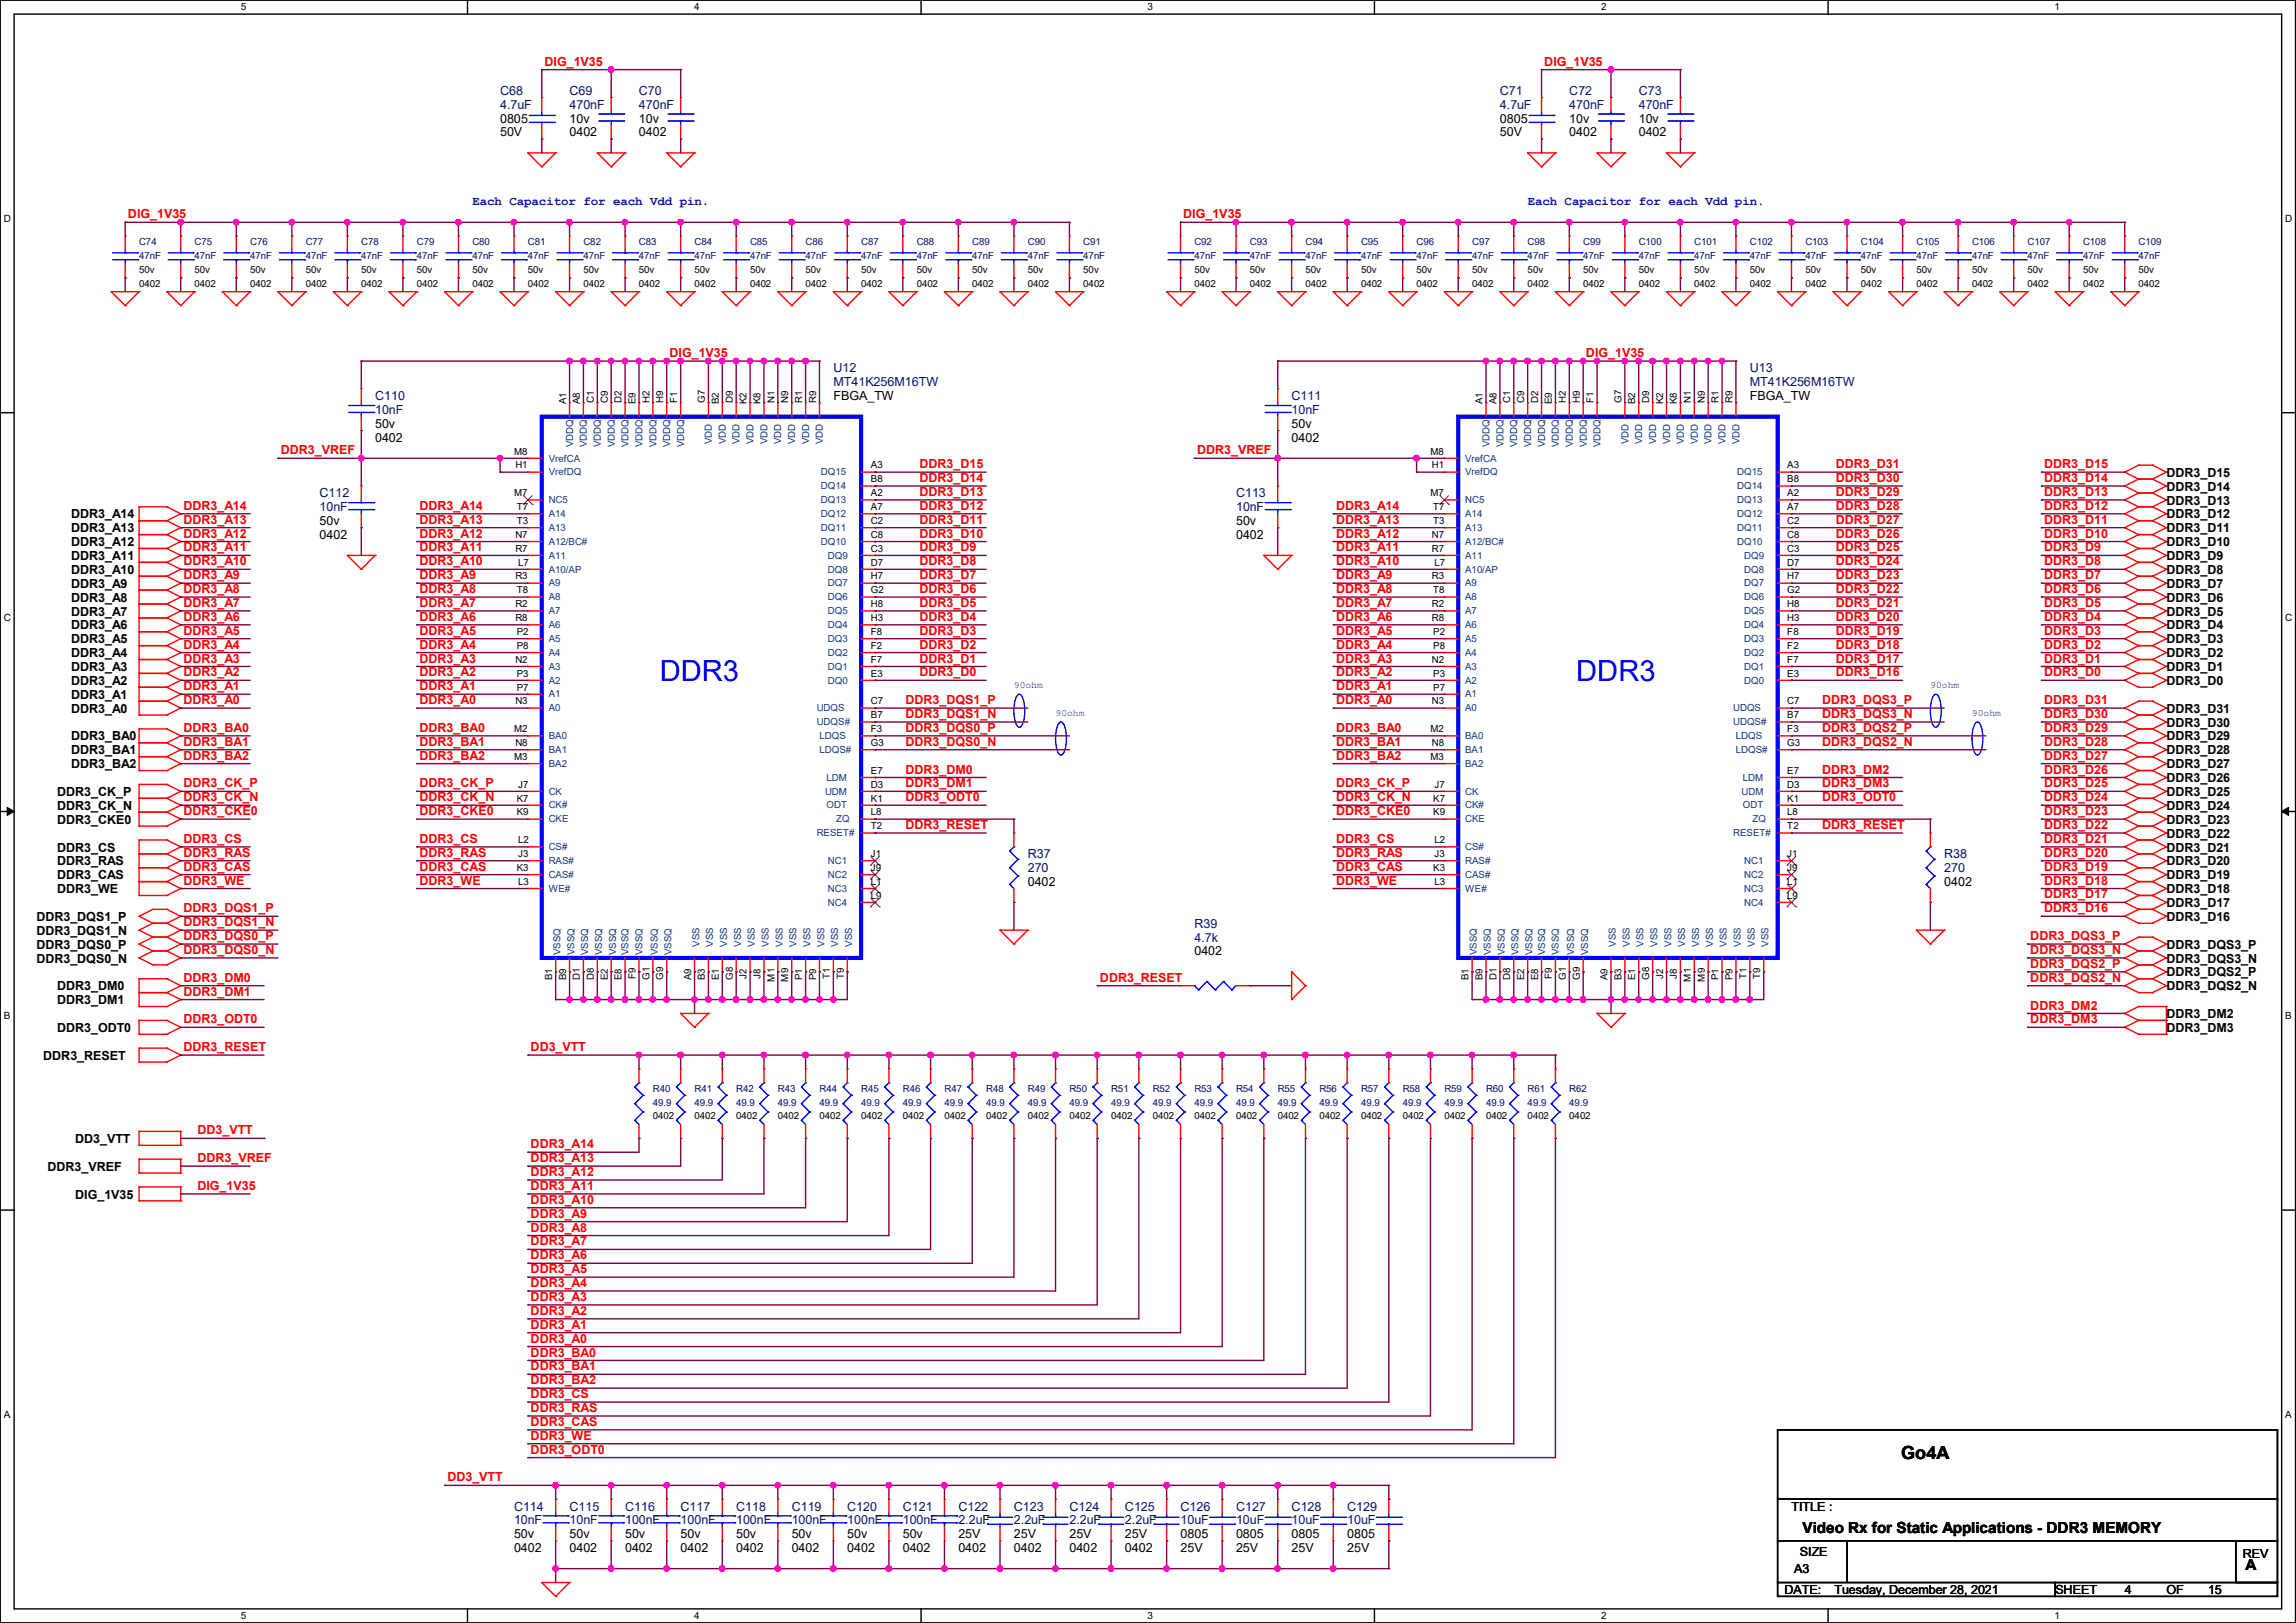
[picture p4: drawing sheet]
<svg xmlns="http://www.w3.org/2000/svg" width="420mm" height="297mm" viewBox="0 0 420 297" stroke-linecap="round" stroke-linejoin="round" font-family="sans-serif">
<defs><g id="words">
<g font-size="5.3" fill="#00f">
<text x="120.7" y="124.7">DDR3</text>
<text x="288.3" y="124.7">DDR3</text>
</g>
<text font-size="3.3" x="347.8" y="267">Go4A</text>
<g font-size="2.8">
<text x="329.7" y="280.5">Video Rx for Static Applications - DDR3 MEMORY</text>
<text x="410.8" y="287.4">A</text>
</g>
<g font-size="2.3" fill="#000080">
<text x="91.5" y="17.4">C68</text>
<text x="104.2" y="17.4">C69</text>
<text x="116.9" y="17.4">C70</text>
<text x="274.4" y="17.4">C71</text>
<text x="287.1" y="17.4">C72</text>
<text x="299.8" y="17.4">C73</text>
<text x="91.5" y="19.9">4.7uF</text>
<text x="104.2" y="19.9">470nF</text>
<text x="116.9" y="19.9">470nF</text>
<text x="274.4" y="19.9">4.7uF</text>
<text x="287.1" y="19.9">470nF</text>
<text x="299.8" y="19.9">470nF</text>
<text x="152.4" y="68.2">U12</text>
<text x="152.4" y="70.7">MT41K256M16TW</text>
<text x="320.1" y="68.2">U13</text>
<text x="320.1" y="70.7">MT41K256M16TW</text>
<text x="68.6" y="73.2">C110</text>
<text x="68.6" y="75.8">10nF</text>
<text x="236.3" y="73.2">C111</text>
<text x="236.3" y="75.8">10nF</text>
<text x="58.5" y="91">C112</text>
<text x="58.5" y="93.6">10nF</text>
<text x="226.1" y="91">C113</text>
<text x="226.1" y="93.6">10nF</text>
<text x="188" y="157.1">R37</text>
<text x="188" y="159.6">270</text>
<text x="355.6" y="157.1">R38</text>
<text x="355.6" y="159.6">270</text>
<text x="218.5" y="169.8">R39</text>
<text x="218.5" y="172.3">4.7k</text>
<text x="94" y="276.4">C114</text>
<text x="94" y="279">10nF</text>
<text x="104.2" y="276.4">C115</text>
<text x="104.2" y="279">10nF</text>
<text x="114.3" y="276.4">C116</text>
<text x="114.3" y="279">100nF</text>
<text x="124.5" y="276.4">C117</text>
<text x="124.5" y="279">100nF</text>
<text x="134.7" y="276.4">C118</text>
<text x="134.7" y="279">100nF</text>
<text x="144.8" y="276.4">C119</text>
<text x="144.8" y="279">100nF</text>
<text x="155" y="276.4">C120</text>
<text x="155" y="279">100nF</text>
<text x="165.1" y="276.4">C121</text>
<text x="165.1" y="279">100nF</text>
<text x="175.3" y="276.4">C122</text>
<text x="175.3" y="279">2.2uF</text>
<text x="185.5" y="276.4">C123</text>
<text x="185.5" y="279">2.2uF</text>
<text x="195.6" y="276.4">C124</text>
<text x="195.6" y="279">2.2uF</text>
<text x="205.8" y="276.4">C125</text>
<text x="205.8" y="279">2.2uF</text>
<text x="215.9" y="276.4">C126</text>
<text x="215.9" y="279">10uF</text>
<text x="226.1" y="276.4">C127</text>
<text x="226.1" y="279">10uF</text>
<text x="236.3" y="276.4">C128</text>
<text x="236.3" y="279">10uF</text>
<text x="246.4" y="276.4">C129</text>
<text x="246.4" y="279">10uF</text>
</g>
<g font-size="2.3" fill="#f00">
<text x="99.6" y="12">DIG_1V35</text>
<text x="282.5" y="12">DIG_1V35</text>
<text x="23.4" y="40">DIG_1V35</text>
<text x="216.5" y="40">DIG_1V35</text>
<text x="122.5" y="65.4">DIG_1V35</text>
<text x="290.1" y="65.4">DIG_1V35</text>
<text x="51.4" y="83.1">DDR3_VREF</text>
<text x="219" y="83.1">DDR3_VREF</text>
<text x="168.2" y="85.7">DDR3_D15</text>
<text x="168.2" y="88.2">DDR3_D14</text>
<text x="335.8" y="85.7">DDR3_D31</text>
<text x="335.8" y="88.2">DDR3_D30</text>
<text x="373.9" y="85.7">DDR3_D15</text>
<text x="373.9" y="88.2">DDR3_D14</text>
<text x="33.6" y="93.3">DDR3_A14</text>
<text x="33.6" y="95.8">DDR3_A13</text>
<text x="76.8" y="93.3">DDR3_A14</text>
<text x="76.8" y="95.8">DDR3_A13</text>
<text x="168.2" y="90.8">DDR3_D13</text>
<text x="168.2" y="93.3">DDR3_D12</text>
<text x="168.2" y="95.8">DDR3_D11</text>
<text x="244.4" y="93.3">DDR3_A14</text>
<text x="244.4" y="95.8">DDR3_A13</text>
<text x="335.8" y="90.8">DDR3_D29</text>
<text x="335.8" y="93.3">DDR3_D28</text>
<text x="335.8" y="95.8">DDR3_D27</text>
<text x="373.9" y="90.8">DDR3_D13</text>
<text x="373.9" y="93.3">DDR3_D12</text>
<text x="373.9" y="95.8">DDR3_D11</text>
<text x="33.6" y="98.4">DDR3_A12</text>
<text x="33.6" y="100.9">DDR3_A11</text>
<text x="76.8" y="98.4">DDR3_A12</text>
<text x="76.8" y="100.9">DDR3_A11</text>
<text x="168.2" y="98.4">DDR3_D10</text>
<text x="168.2" y="100.9">DDR3_D9</text>
<text x="244.4" y="98.4">DDR3_A12</text>
<text x="244.4" y="100.9">DDR3_A11</text>
<text x="335.8" y="98.4">DDR3_D26</text>
<text x="335.8" y="100.9">DDR3_D25</text>
<text x="373.9" y="98.4">DDR3_D10</text>
<text x="373.9" y="100.9">DDR3_D9</text>
<text x="33.6" y="103.5">DDR3_A10</text>
<text x="33.6" y="106">DDR3_A9</text>
<text x="76.8" y="103.5">DDR3_A10</text>
<text x="76.8" y="106">DDR3_A9</text>
<text x="168.2" y="103.5">DDR3_D8</text>
<text x="168.2" y="106">DDR3_D7</text>
<text x="244.4" y="103.5">DDR3_A10</text>
<text x="244.4" y="106">DDR3_A9</text>
<text x="335.8" y="103.5">DDR3_D24</text>
<text x="335.8" y="106">DDR3_D23</text>
<text x="373.9" y="103.5">DDR3_D8</text>
<text x="373.9" y="106">DDR3_D7</text>
<text x="33.6" y="108.5">DDR3_A8</text>
<text x="33.6" y="111.1">DDR3_A7</text>
<text x="33.6" y="113.6">DDR3_A6</text>
<text x="76.8" y="108.5">DDR3_A8</text>
<text x="76.8" y="111.1">DDR3_A7</text>
<text x="76.8" y="113.6">DDR3_A6</text>
<text x="168.2" y="108.5">DDR3_D6</text>
<text x="168.2" y="111.1">DDR3_D5</text>
<text x="168.2" y="113.6">DDR3_D4</text>
<text x="244.4" y="108.5">DDR3_A8</text>
<text x="244.4" y="111.1">DDR3_A7</text>
<text x="244.4" y="113.6">DDR3_A6</text>
<text x="335.8" y="108.5">DDR3_D22</text>
<text x="335.8" y="111.1">DDR3_D21</text>
<text x="335.8" y="113.6">DDR3_D20</text>
<text x="373.9" y="108.5">DDR3_D6</text>
<text x="373.9" y="111.1">DDR3_D5</text>
<text x="373.9" y="113.6">DDR3_D4</text>
<text x="33.6" y="116.2">DDR3_A5</text>
<text x="33.6" y="118.7">DDR3_A4</text>
<text x="76.8" y="116.2">DDR3_A5</text>
<text x="76.8" y="118.7">DDR3_A4</text>
<text x="168.2" y="116.2">DDR3_D3</text>
<text x="168.2" y="118.7">DDR3_D2</text>
<text x="244.4" y="116.2">DDR3_A5</text>
<text x="244.4" y="118.7">DDR3_A4</text>
<text x="335.8" y="116.2">DDR3_D19</text>
<text x="335.8" y="118.7">DDR3_D18</text>
<text x="373.9" y="116.2">DDR3_D3</text>
<text x="373.9" y="118.7">DDR3_D2</text>
<text x="33.6" y="121.2">DDR3_A3</text>
<text x="33.6" y="123.8">DDR3_A2</text>
<text x="76.8" y="121.2">DDR3_A3</text>
<text x="76.8" y="123.8">DDR3_A2</text>
<text x="168.2" y="121.2">DDR3_D1</text>
<text x="168.2" y="123.8">DDR3_D0</text>
<text x="244.4" y="121.2">DDR3_A3</text>
<text x="244.4" y="123.8">DDR3_A2</text>
<text x="335.8" y="121.2">DDR3_D17</text>
<text x="335.8" y="123.8">DDR3_D16</text>
<text x="373.9" y="121.2">DDR3_D1</text>
<text x="373.9" y="123.8">DDR3_D0</text>
<text x="33.6" y="126.3">DDR3_A1</text>
<text x="33.6" y="128.9">DDR3_A0</text>
<text x="76.8" y="126.3">DDR3_A1</text>
<text x="76.8" y="128.9">DDR3_A0</text>
<text x="165.7" y="128.9">DDR3_DQS1_P</text>
<text x="165.7" y="131.4">DDR3_DQS1_N</text>
<text x="244.4" y="126.3">DDR3_A1</text>
<text x="244.4" y="128.9">DDR3_A0</text>
<text x="333.3" y="128.9">DDR3_DQS3_P</text>
<text x="333.3" y="131.4">DDR3_DQS3_N</text>
<text x="373.9" y="128.9">DDR3_D31</text>
<text x="373.9" y="131.4">DDR3_D30</text>
<text x="33.6" y="133.9">DDR3_BA0</text>
<text x="33.6" y="136.5">DDR3_BA1</text>
<text x="76.8" y="133.9">DDR3_BA0</text>
<text x="76.8" y="136.5">DDR3_BA1</text>
<text x="165.7" y="133.9">DDR3_DQS0_P</text>
<text x="165.7" y="136.5">DDR3_DQS0_N</text>
<text x="244.4" y="133.9">DDR3_BA0</text>
<text x="244.4" y="136.5">DDR3_BA1</text>
<text x="333.3" y="133.9">DDR3_DQS2_P</text>
<text x="333.3" y="136.5">DDR3_DQS2_N</text>
<text x="373.9" y="133.9">DDR3_D29</text>
<text x="373.9" y="136.5">DDR3_D28</text>
<text x="33.6" y="139">DDR3_BA2</text>
<text x="76.8" y="139">DDR3_BA2</text>
<text x="165.7" y="141.6">DDR3_DM0</text>
<text x="244.4" y="139">DDR3_BA2</text>
<text x="333.3" y="141.6">DDR3_DM2</text>
<text x="373.9" y="139">DDR3_D27</text>
<text x="373.9" y="141.6">DDR3_D26</text>
<text x="33.6" y="144.1">DDR3_CK_P</text>
<text x="33.6" y="146.6">DDR3_CK_N</text>
<text x="33.6" y="149.2">DDR3_CKE0</text>
<text x="76.8" y="144.1">DDR3_CK_P</text>
<text x="76.8" y="146.6">DDR3_CK_N</text>
<text x="76.8" y="149.2">DDR3_CKE0</text>
<text x="165.7" y="144.1">DDR3_DM1</text>
<text x="165.7" y="146.6">DDR3_ODT0</text>
<text x="244.4" y="144.1">DDR3_CK_P</text>
<text x="244.4" y="146.6">DDR3_CK_N</text>
<text x="244.4" y="149.2">DDR3_CKE0</text>
<text x="333.3" y="144.1">DDR3_DM3</text>
<text x="333.3" y="146.6">DDR3_ODT0</text>
<text x="373.9" y="144.1">DDR3_D25</text>
<text x="373.9" y="146.6">DDR3_D24</text>
<text x="373.9" y="149.2">DDR3_D23</text>
<text x="33.6" y="154.3">DDR3_CS</text>
<text x="76.8" y="154.3">DDR3_CS</text>
<text x="165.7" y="151.7">DDR3_RESET</text>
<text x="244.4" y="154.3">DDR3_CS</text>
<text x="333.3" y="151.7">DDR3_RESET</text>
<text x="373.9" y="151.7">DDR3_D22</text>
<text x="373.9" y="154.3">DDR3_D21</text>
<text x="33.6" y="156.8">DDR3_RAS</text>
<text x="33.6" y="159.3">DDR3_CAS</text>
<text x="33.6" y="161.9">DDR3_WE</text>
<text x="76.8" y="156.8">DDR3_RAS</text>
<text x="76.8" y="159.3">DDR3_CAS</text>
<text x="76.8" y="161.9">DDR3_WE</text>
<text x="244.4" y="156.8">DDR3_RAS</text>
<text x="244.4" y="159.3">DDR3_CAS</text>
<text x="244.4" y="161.9">DDR3_WE</text>
<text x="373.9" y="156.8">DDR3_D20</text>
<text x="373.9" y="159.3">DDR3_D19</text>
<text x="373.9" y="161.9">DDR3_D18</text>
<text x="33.6" y="167">DDR3_DQS1_P</text>
<text x="373.9" y="164.4">DDR3_D17</text>
<text x="373.9" y="167">DDR3_D16</text>
<text x="33.6" y="169.5">DDR3_DQS1_N</text>
<text x="33.6" y="172">DDR3_DQS0_P</text>
<text x="371.4" y="172">DDR3_DQS3_P</text>
<text x="33.6" y="174.6">DDR3_DQS0_N</text>
<text x="33.6" y="179.7">DDR3_DM0</text>
<text x="201.2" y="179.7">DDR3_RESET</text>
<text x="371.4" y="174.6">DDR3_DQS3_N</text>
<text x="371.4" y="177.1">DDR3_DQS2_P</text>
<text x="371.4" y="179.7">DDR3_DQS2_N</text>
<text x="33.6" y="182.2">DDR3_DM1</text>
<text x="371.4" y="184.7">DDR3_DM2</text>
<text x="33.6" y="187.3">DDR3_ODT0</text>
<text x="371.4" y="187.3">DDR3_DM3</text>
<text x="33.6" y="192.4">DDR3_RESET</text>
<text x="97.1" y="192.4">DD3_VTT</text>
<text x="36.1" y="207.6">DD3_VTT</text>
<text x="36.1" y="212.7">DDR3_VREF</text>
<text x="97.1" y="210.1">DDR3_A14</text>
<text x="97.1" y="212.7">DDR3_A13</text>
<text x="97.1" y="215.2">DDR3_A12</text>
<text x="36.1" y="217.8">DIG_1V35</text>
<text x="97.1" y="217.8">DDR3_A11</text>
<text x="97.1" y="220.3">DDR3_A10</text>
<text x="97.1" y="222.8">DDR3_A9</text>
<text x="97.1" y="225.4">DDR3_A8</text>
<text x="97.1" y="227.9">DDR3_A7</text>
<text x="97.1" y="230.5">DDR3_A6</text>
<text x="97.1" y="233">DDR3_A5</text>
<text x="97.1" y="235.5">DDR3_A4</text>
<text x="97.1" y="238.1">DDR3_A3</text>
<text x="97.1" y="240.6">DDR3_A2</text>
<text x="97.1" y="243.2">DDR3_A1</text>
<text x="97.1" y="245.7">DDR3_A0</text>
<text x="97.1" y="248.2">DDR3_BA0</text>
<text x="97.1" y="250.8">DDR3_BA1</text>
<text x="97.1" y="253.3">DDR3_BA2</text>
<text x="97.1" y="255.9">DDR3_CS</text>
<text x="97.1" y="258.4">DDR3_RAS</text>
<text x="97.1" y="260.9">DDR3_CAS</text>
<text x="97.1" y="263.5">DDR3_WE</text>
<text x="97.1" y="266">DDR3_ODT0</text>
<text x="81.8" y="271.1">DD3_VTT</text>
</g>
<g font-size="2.3">
<text x="91.5" y="22.4">0805</text>
<text x="104.2" y="22.4">10v</text>
<text x="116.9" y="22.4">10v</text>
<text x="274.4" y="22.4">0805</text>
<text x="287.1" y="22.4">10v</text>
<text x="299.8" y="22.4">10v</text>
<text x="91.5" y="25">50V</text>
<text x="104.2" y="25">0402</text>
<text x="116.9" y="25">0402</text>
<text x="274.4" y="25">50V</text>
<text x="287.1" y="25">0402</text>
<text x="299.8" y="25">0402</text>
<text x="152.4" y="73.2">FBGA_TW</text>
<text x="320.1" y="73.2">FBGA_TW</text>
<text x="68.6" y="78.3">50v</text>
<text x="68.6" y="80.9">0402</text>
<text x="236.3" y="78.3">50v</text>
<text x="236.3" y="80.9">0402</text>
<text x="396.3" y="87.2">DDR3_D15</text>
<text x="396.3" y="89.8">DDR3_D14</text>
<text x="13" y="94.9">DDR3_A14</text>
<text x="396.3" y="92.3">DDR3_D13</text>
<text x="396.3" y="94.9">DDR3_D12</text>
<text x="13" y="97.4">DDR3_A13</text>
<text x="13" y="99.9">DDR3_A12</text>
<text x="58.5" y="96.1">50v</text>
<text x="58.5" y="98.6">0402</text>
<text x="226.1" y="96.1">50v</text>
<text x="226.1" y="98.6">0402</text>
<text x="396.3" y="97.4">DDR3_D11</text>
<text x="396.3" y="99.9">DDR3_D10</text>
<text x="13" y="102.5">DDR3_A11</text>
<text x="13" y="105">DDR3_A10</text>
<text x="13" y="107.6">DDR3_A9</text>
<text x="396.3" y="102.5">DDR3_D9</text>
<text x="396.3" y="105">DDR3_D8</text>
<text x="396.3" y="107.6">DDR3_D7</text>
<text x="13" y="110.1">DDR3_A8</text>
<text x="13" y="112.6">DDR3_A7</text>
<text x="396.3" y="110.1">DDR3_D6</text>
<text x="396.3" y="112.6">DDR3_D5</text>
<text x="13" y="115.2">DDR3_A6</text>
<text x="13" y="117.7">DDR3_A5</text>
<text x="396.3" y="115.2">DDR3_D4</text>
<text x="396.3" y="117.7">DDR3_D3</text>
<text x="13" y="120.3">DDR3_A4</text>
<text x="13" y="122.8">DDR3_A3</text>
<text x="13" y="125.3">DDR3_A2</text>
<text x="396.3" y="120.3">DDR3_D2</text>
<text x="396.3" y="122.8">DDR3_D1</text>
<text x="396.3" y="125.3">DDR3_D0</text>
<text x="13" y="127.9">DDR3_A1</text>
<text x="13" y="130.4">DDR3_A0</text>
<text x="396.3" y="130.4">DDR3_D31</text>
<text x="13" y="135.5">DDR3_BA0</text>
<text x="396.3" y="133">DDR3_D30</text>
<text x="396.3" y="135.5">DDR3_D29</text>
<text x="13" y="138">DDR3_BA1</text>
<text x="13" y="140.6">DDR3_BA2</text>
<text x="396.3" y="138">DDR3_D28</text>
<text x="396.3" y="140.6">DDR3_D27</text>
<text x="396.3" y="143.1">DDR3_D26</text>
<text x="10.5" y="145.7">DDR3_CK_P</text>
<text x="10.5" y="148.2">DDR3_CK_N</text>
<text x="396.3" y="145.7">DDR3_D25</text>
<text x="396.3" y="148.2">DDR3_D24</text>
<text x="10.5" y="150.7">DDR3_CKE0</text>
<text x="10.5" y="155.8">DDR3_CS</text>
<text x="396.3" y="150.7">DDR3_D23</text>
<text x="396.3" y="153.3">DDR3_D22</text>
<text x="396.3" y="155.8">DDR3_D21</text>
<text x="10.5" y="158.4">DDR3_RAS</text>
<text x="10.5" y="160.9">DDR3_CAS</text>
<text x="396.3" y="158.4">DDR3_D20</text>
<text x="396.3" y="160.9">DDR3_D19</text>
<text x="10.5" y="163.4">DDR3_WE</text>
<text x="188" y="162.1">0402</text>
<text x="355.6" y="162.1">0402</text>
<text x="396.3" y="163.4">DDR3_D18</text>
<text x="396.3" y="166">DDR3_D17</text>
<text x="6.6" y="168.5">DDR3_DQS1_P</text>
<text x="6.6" y="171.1">DDR3_DQS1_N</text>
<text x="6.6" y="173.6">DDR3_DQS0_P</text>
<text x="396.3" y="168.5">DDR3_D16</text>
<text x="396.3" y="173.6">DDR3_DQS3_P</text>
<text x="6.6" y="176.1">DDR3_DQS0_N</text>
<text x="218.5" y="174.8">0402</text>
<text x="396.3" y="176.1">DDR3_DQS3_N</text>
<text x="396.3" y="178.7">DDR3_DQS2_P</text>
<text x="10.5" y="181.2">DDR3_DM0</text>
<text x="10.5" y="183.8">DDR3_DM1</text>
<text x="396.3" y="181.2">DDR3_DQS2_N</text>
<text x="10.5" y="188.8">DDR3_ODT0</text>
<text x="396.3" y="186.3">DDR3_DM2</text>
<text x="396.3" y="188.8">DDR3_DM3</text>
<text x="7.9" y="193.9">DDR3_RESET</text>
<text x="13.8" y="209.2">DD3_VTT</text>
<text x="8.7" y="214.2">DDR3_VREF</text>
<text x="13.8" y="219.3">DIG_1V35</text>
<text x="94" y="281.5">50v</text>
<text x="104.2" y="281.5">50v</text>
<text x="114.3" y="281.5">50v</text>
<text x="124.5" y="281.5">50v</text>
<text x="134.7" y="281.5">50v</text>
<text x="144.8" y="281.5">50v</text>
<text x="155" y="281.5">50v</text>
<text x="165.1" y="281.5">50v</text>
<text x="175.3" y="281.5">25V</text>
<text x="185.5" y="281.5">25V</text>
<text x="195.6" y="281.5">25V</text>
<text x="205.8" y="281.5">25V</text>
<text x="215.9" y="281.5">0805</text>
<text x="226.1" y="281.5">0805</text>
<text x="236.3" y="281.5">0805</text>
<text x="246.4" y="281.5">0805</text>
<text x="327.7" y="276.4">TITLE :</text>
<text x="94" y="284.1">0402</text>
<text x="104.2" y="284.1">0402</text>
<text x="114.3" y="284.1">0402</text>
<text x="124.5" y="284.1">0402</text>
<text x="134.7" y="284.1">0402</text>
<text x="144.8" y="284.1">0402</text>
<text x="155" y="284.1">0402</text>
<text x="165.1" y="284.1">0402</text>
<text x="175.3" y="284.1">0402</text>
<text x="185.5" y="284.1">0402</text>
<text x="195.6" y="284.1">0402</text>
<text x="205.8" y="284.1">0402</text>
<text x="215.9" y="284.1">25V</text>
<text x="226.1" y="284.1">25V</text>
<text x="236.3" y="284.1">25V</text>
<text x="246.4" y="284.1">25V</text>
<text x="328.2" y="287.9">A3</text>
<text x="329.2" y="284.8">SIZE</text>
<text x="410.3" y="285.1">REV</text>
<text x="326.4" y="291.7">DATE:</text>
<text x="335.6" y="291.7">Tuesday, December 28, 2021</text>
<text x="376" y="291.7">SHEET</text>
<text x="388.7" y="291.7">4</text>
<text x="396.3" y="291.7">OF</text>
<text x="403.9" y="291.7">15</text>
</g>
<g font-size="2.3" fill="#0000a0">
<text x="86.4" y="37.5">Each Capacitor for each Vdd pin.</text>
<text x="279.4" y="37.5">Each Capacitor for each Vdd pin.</text>
</g>
<g font-size="1.8">
<text x="44" y="1.9">5</text>
<text x="127" y="1.9">4</text>
<text x="209.9" y="1.9">3</text>
<text x="292.9" y="1.9">2</text>
<text x="375.8" y="1.9">1</text>
<text x=".7" y="40.6">D</text>
<text x="418" y="40.6">D</text>
<text x="25.4" y="49.9">50v</text>
<text x="25.4" y="52.5">0402</text>
<text x="35.6" y="49.9">50v</text>
<text x="35.6" y="52.5">0402</text>
<text x="45.8" y="49.9">50v</text>
<text x="45.8" y="52.5">0402</text>
<text x="55.9" y="49.9">50v</text>
<text x="55.9" y="52.5">0402</text>
<text x="66.1" y="49.9">50v</text>
<text x="66.1" y="52.5">0402</text>
<text x="76.2" y="49.9">50v</text>
<text x="76.2" y="52.5">0402</text>
<text x="86.4" y="49.9">50v</text>
<text x="86.4" y="52.5">0402</text>
<text x="96.6" y="49.9">50v</text>
<text x="96.6" y="52.5">0402</text>
<text x="106.7" y="49.9">50v</text>
<text x="106.7" y="52.5">0402</text>
<text x="116.9" y="49.9">50v</text>
<text x="116.9" y="52.5">0402</text>
<text x="127" y="49.9">50v</text>
<text x="127" y="52.5">0402</text>
<text x="137.2" y="49.9">50v</text>
<text x="137.2" y="52.5">0402</text>
<text x="147.4" y="49.9">50v</text>
<text x="147.4" y="52.5">0402</text>
<text x="157.5" y="49.9">50v</text>
<text x="157.5" y="52.5">0402</text>
<text x="167.7" y="49.9">50v</text>
<text x="167.7" y="52.5">0402</text>
<text x="177.8" y="49.9">50v</text>
<text x="177.8" y="52.5">0402</text>
<text x="188" y="49.9">50v</text>
<text x="188" y="52.5">0402</text>
<text x="198.2" y="49.9">50v</text>
<text x="198.2" y="52.5">0402</text>
<text x="218.5" y="49.9">50v</text>
<text x="218.5" y="52.5">0402</text>
<text x="228.6" y="49.9">50v</text>
<text x="228.6" y="52.5">0402</text>
<text x="238.8" y="49.9">50v</text>
<text x="238.8" y="52.5">0402</text>
<text x="249" y="49.9">50v</text>
<text x="249" y="52.5">0402</text>
<text x="259.1" y="49.9">50v</text>
<text x="259.1" y="52.5">0402</text>
<text x="269.3" y="49.9">50v</text>
<text x="269.3" y="52.5">0402</text>
<text x="279.4" y="49.9">50v</text>
<text x="279.4" y="52.5">0402</text>
<text x="289.6" y="49.9">50v</text>
<text x="289.6" y="52.5">0402</text>
<text x="299.8" y="49.9">50v</text>
<text x="299.8" y="52.5">0402</text>
<text x="309.9" y="49.9">50v</text>
<text x="309.9" y="52.5">0402</text>
<text x="320.1" y="49.9">50v</text>
<text x="320.1" y="52.5">0402</text>
<text x="330.2" y="49.9">50v</text>
<text x="330.2" y="52.5">0402</text>
<text x="340.4" y="49.9">50v</text>
<text x="340.4" y="52.5">0402</text>
<text x="350.6" y="49.9">50v</text>
<text x="350.6" y="52.5">0402</text>
<text x="360.7" y="49.9">50v</text>
<text x="360.7" y="52.5">0402</text>
<text x="370.9" y="49.9">50v</text>
<text x="370.9" y="52.5">0402</text>
<text x="381" y="49.9">50v</text>
<text x="381" y="52.5">0402</text>
<text x="391.2" y="49.9">50v</text>
<text x="391.2" y="52.5">0402</text>
<text x="103.5" y="74" transform="rotate(-90 103.5 74)">A1</text>
<text x="106.1" y="74" transform="rotate(-90 106.1 74)">A8</text>
<text x="108.6" y="73.7" transform="rotate(-90 108.6 73.7)">C1</text>
<text x="111.2" y="73.7" transform="rotate(-90 111.2 73.7)">C9</text>
<text x="113.7" y="73.7" transform="rotate(-90 113.7 73.7)">D2</text>
<text x="116.2" y="74" transform="rotate(-90 116.2 74)">E9</text>
<text x="118.8" y="73.7" transform="rotate(-90 118.8 73.7)">H2</text>
<text x="121.3" y="73.7" transform="rotate(-90 121.3 73.7)">H9</text>
<text x="123.9" y="73.7" transform="rotate(-90 123.9 73.7)">F1</text>
<text x="128.9" y="73.7" transform="rotate(-90 128.9 73.7)">G7</text>
<text x="131.5" y="74" transform="rotate(-90 131.5 74)">B2</text>
<text x="134" y="73.7" transform="rotate(-90 134 73.7)">D9</text>
<text x="136.6" y="74" transform="rotate(-90 136.6 74)">K2</text>
<text x="139.1" y="74" transform="rotate(-90 139.1 74)">K8</text>
<text x="141.6" y="73.7" transform="rotate(-90 141.6 73.7)">N1</text>
<text x="144.2" y="73.7" transform="rotate(-90 144.2 73.7)">N9</text>
<text x="146.7" y="73.7" transform="rotate(-90 146.7 73.7)">R1</text>
<text x="149.3" y="73.7" transform="rotate(-90 149.3 73.7)">R9</text>
<text x="271.2" y="74" transform="rotate(-90 271.2 74)">A1</text>
<text x="273.7" y="74" transform="rotate(-90 273.7 74)">A8</text>
<text x="276.3" y="73.7" transform="rotate(-90 276.3 73.7)">C1</text>
<text x="278.8" y="73.7" transform="rotate(-90 278.8 73.7)">C9</text>
<text x="281.4" y="73.7" transform="rotate(-90 281.4 73.7)">D2</text>
<text x="283.9" y="74" transform="rotate(-90 283.9 74)">E9</text>
<text x="286.4" y="73.7" transform="rotate(-90 286.4 73.7)">H2</text>
<text x="289" y="73.7" transform="rotate(-90 289 73.7)">H9</text>
<text x="291.5" y="73.7" transform="rotate(-90 291.5 73.7)">F1</text>
<text x="296.6" y="73.7" transform="rotate(-90 296.6 73.7)">G7</text>
<text x="299.1" y="74" transform="rotate(-90 299.1 74)">B2</text>
<text x="301.7" y="73.7" transform="rotate(-90 301.7 73.7)">D9</text>
<text x="304.2" y="74" transform="rotate(-90 304.2 74)">K2</text>
<text x="306.8" y="74" transform="rotate(-90 306.8 74)">K8</text>
<text x="309.3" y="73.7" transform="rotate(-90 309.3 73.7)">N1</text>
<text x="311.8" y="73.7" transform="rotate(-90 311.8 73.7)">N9</text>
<text x="314.4" y="73.7" transform="rotate(-90 314.4 73.7)">R1</text>
<text x="316.9" y="73.7" transform="rotate(-90 316.9 73.7)">R9</text>
<text x="94" y="83.2">M8</text>
<text x="261.7" y="83.2">M8</text>
<text x="94.3" y="85.7">H1</text>
<text x="159.3" y="85.7">A3</text>
<text x="159.3" y="88.3">B8</text>
<text x="261.9" y="85.7">H1</text>
<text x="326.9" y="85.7">A3</text>
<text x="326.9" y="88.3">B8</text>
<text x="94" y="90.8">M7</text>
<text x="94.5" y="93.3">T7</text>
<text x="94.5" y="95.9">T3</text>
<text x="159.3" y="90.8">A2</text>
<text x="159.3" y="93.3">A7</text>
<text x="159.3" y="95.9">C2</text>
<text x="261.7" y="90.8">M7</text>
<text x="262.2" y="93.3">T7</text>
<text x="262.2" y="95.9">T3</text>
<text x="326.9" y="90.8">A2</text>
<text x="326.9" y="93.3">A7</text>
<text x="326.9" y="95.9">C2</text>
<text x="94.3" y="98.4">N7</text>
<text x="94.3" y="101">R7</text>
<text x="159.3" y="98.4">C8</text>
<text x="159.3" y="101">C3</text>
<text x="261.9" y="98.4">N7</text>
<text x="261.9" y="101">R7</text>
<text x="326.9" y="98.4">C8</text>
<text x="326.9" y="101">C3</text>
<text x="94.3" y="106">R3</text>
<text x="94.8" y="103.5">L7</text>
<text x="159.3" y="103.5">D7</text>
<text x="159.3" y="106">H7</text>
<text x="261.9" y="106">R3</text>
<text x="262.4" y="103.5">L7</text>
<text x="326.9" y="103.5">D7</text>
<text x="326.9" y="106">H7</text>
<text x=".7" y="113.6">C</text>
<text x="94.3" y="111.1">R2</text>
<text x="94.3" y="113.7">R8</text>
<text x="94.5" y="108.6">T8</text>
<text x="159.3" y="108.6">G2</text>
<text x="159.3" y="111.1">H8</text>
<text x="159.3" y="113.7">H3</text>
<text x="261.9" y="111.1">R2</text>
<text x="261.9" y="113.7">R8</text>
<text x="262.2" y="108.6">T8</text>
<text x="326.9" y="108.6">G2</text>
<text x="326.9" y="111.1">H8</text>
<text x="326.9" y="113.7">H3</text>
<text x="418" y="113.6">C</text>
<text x="94.5" y="116.2">P2</text>
<text x="94.5" y="118.7">P8</text>
<text x="159.3" y="116.2">F8</text>
<text x="159.3" y="118.7">F2</text>
<text x="262.2" y="116.2">P2</text>
<text x="262.2" y="118.7">P8</text>
<text x="326.9" y="116.2">F8</text>
<text x="326.9" y="118.7">F2</text>
<text x="94.3" y="121.3">N2</text>
<text x="94.5" y="123.8">P3</text>
<text x="159.3" y="121.3">F7</text>
<text x="159.3" y="123.8">E3</text>
<text x="261.9" y="121.3">N2</text>
<text x="262.2" y="123.8">P3</text>
<text x="326.9" y="121.3">F7</text>
<text x="326.9" y="123.8">E3</text>
<text x="94.3" y="128.9">N3</text>
<text x="94.5" y="126.4">P7</text>
<text x="159.3" y="128.9">C7</text>
<text x="159.3" y="131.4">B7</text>
<text x="261.9" y="128.9">N3</text>
<text x="262.2" y="126.4">P7</text>
<text x="326.9" y="128.9">C7</text>
<text x="326.9" y="131.4">B7</text>
<text x="94" y="134">M2</text>
<text x="94.3" y="136.5">N8</text>
<text x="159.3" y="134">F3</text>
<text x="159.3" y="136.5">G3</text>
<text x="261.7" y="134">M2</text>
<text x="261.9" y="136.5">N8</text>
<text x="326.9" y="134">F3</text>
<text x="326.9" y="136.5">G3</text>
<text x="94" y="139.1">M3</text>
<text x="159.3" y="141.6">E7</text>
<text x="261.7" y="139.1">M3</text>
<text x="326.9" y="141.6">E7</text>
<text x="94.5" y="146.7">K7</text>
<text x="94.5" y="149.2">K9</text>
<text x="94.8" y="144.1">J7</text>
<text x="159.3" y="144.1">D3</text>
<text x="159.3" y="146.7">K1</text>
<text x="159.3" y="149.2">L8</text>
<text x="262.2" y="146.7">K7</text>
<text x="262.2" y="149.2">K9</text>
<text x="262.4" y="144.1">J7</text>
<text x="326.9" y="144.1">D3</text>
<text x="326.9" y="146.7">K1</text>
<text x="326.9" y="149.2">L8</text>
<text x="94.8" y="154.3">L2</text>
<text x="159.3" y="151.8">T2</text>
<text x="262.4" y="154.3">L2</text>
<text x="326.9" y="151.8">T2</text>
<text x="94.5" y="159.4">K3</text>
<text x="94.8" y="156.8">J3</text>
<text x="94.8" y="161.9">L3</text>
<text x="159.3" y="156.8">J1</text>
<text x="159.3" y="159.4">J9</text>
<text x="159.3" y="161.9">L1</text>
<text x="262.2" y="159.4">K3</text>
<text x="262.4" y="156.8">J3</text>
<text x="262.4" y="161.9">L3</text>
<text x="326.9" y="156.8">J1</text>
<text x="326.9" y="159.4">J9</text>
<text x="326.9" y="161.9">L1</text>
<text x="159.3" y="164.5">L9</text>
<text x="326.9" y="164.5">L9</text>
<text x="101" y="179.4" transform="rotate(-90 101 179.4)">B1</text>
<text x="103.5" y="179.4" transform="rotate(-90 103.5 179.4)">B9</text>
<text x="106.1" y="179.4" transform="rotate(-90 106.1 179.4)">D1</text>
<text x="108.6" y="179.4" transform="rotate(-90 108.6 179.4)">D8</text>
<text x="111.2" y="179.4" transform="rotate(-90 111.2 179.4)">E2</text>
<text x="113.7" y="179.4" transform="rotate(-90 113.7 179.4)">E8</text>
<text x="116.2" y="179.1" transform="rotate(-90 116.2 179.1)">F9</text>
<text x="118.8" y="179.4" transform="rotate(-90 118.8 179.4)">G1</text>
<text x="121.3" y="179.4" transform="rotate(-90 121.3 179.4)">G9</text>
<text x="126.4" y="179.4" transform="rotate(-90 126.4 179.4)">A9</text>
<text x="128.9" y="179.4" transform="rotate(-90 128.9 179.4)">B3</text>
<text x="131.5" y="179.4" transform="rotate(-90 131.5 179.4)">E1</text>
<text x="134" y="179.4" transform="rotate(-90 134 179.4)">G8</text>
<text x="136.6" y="179.1" transform="rotate(-90 136.6 179.1)">J2</text>
<text x="139.1" y="179.1" transform="rotate(-90 139.1 179.1)">J8</text>
<text x="141.6" y="179.6" transform="rotate(-90 141.6 179.6)">M1</text>
<text x="144.2" y="179.6" transform="rotate(-90 144.2 179.6)">M9</text>
<text x="146.7" y="179.4" transform="rotate(-90 146.7 179.4)">P1</text>
<text x="149.3" y="179.4" transform="rotate(-90 149.3 179.4)">P9</text>
<text x="151.8" y="179.1" transform="rotate(-90 151.8 179.1)">T1</text>
<text x="154.3" y="179.1" transform="rotate(-90 154.3 179.1)">T9</text>
<text x="268.6" y="179.4" transform="rotate(-90 268.6 179.4)">B1</text>
<text x="271.2" y="179.4" transform="rotate(-90 271.2 179.4)">B9</text>
<text x="273.7" y="179.4" transform="rotate(-90 273.7 179.4)">D1</text>
<text x="276.3" y="179.4" transform="rotate(-90 276.3 179.4)">D8</text>
<text x="278.8" y="179.4" transform="rotate(-90 278.8 179.4)">E2</text>
<text x="281.4" y="179.4" transform="rotate(-90 281.4 179.4)">E8</text>
<text x="283.9" y="179.1" transform="rotate(-90 283.9 179.1)">F9</text>
<text x="286.4" y="179.4" transform="rotate(-90 286.4 179.4)">G1</text>
<text x="289" y="179.4" transform="rotate(-90 289 179.4)">G9</text>
<text x="294" y="179.4" transform="rotate(-90 294 179.4)">A9</text>
<text x="296.6" y="179.4" transform="rotate(-90 296.6 179.4)">B3</text>
<text x="299.1" y="179.4" transform="rotate(-90 299.1 179.4)">E1</text>
<text x="301.7" y="179.4" transform="rotate(-90 301.7 179.4)">G8</text>
<text x="304.2" y="179.1" transform="rotate(-90 304.2 179.1)">J2</text>
<text x="306.8" y="179.1" transform="rotate(-90 306.8 179.1)">J8</text>
<text x="309.3" y="179.6" transform="rotate(-90 309.3 179.6)">M1</text>
<text x="311.8" y="179.6" transform="rotate(-90 311.8 179.6)">M9</text>
<text x="314.4" y="179.4" transform="rotate(-90 314.4 179.4)">P1</text>
<text x="316.9" y="179.4" transform="rotate(-90 316.9 179.4)">P9</text>
<text x="319.4" y="179.1" transform="rotate(-90 319.4 179.1)">T1</text>
<text x="322" y="179.1" transform="rotate(-90 322 179.1)">T9</text>
<text x=".7" y="186.6">B</text>
<text x="418" y="186.6">B</text>
<text x="119.4" y="204.9">0402</text>
<text x="127" y="204.9">0402</text>
<text x="134.7" y="204.9">0402</text>
<text x="142.3" y="204.9">0402</text>
<text x="149.9" y="204.9">0402</text>
<text x="157.5" y="204.9">0402</text>
<text x="165.1" y="204.9">0402</text>
<text x="172.8" y="204.9">0402</text>
<text x="180.4" y="204.9">0402</text>
<text x="188" y="204.9">0402</text>
<text x="195.6" y="204.9">0402</text>
<text x="203.2" y="204.9">0402</text>
<text x="210.9" y="204.9">0402</text>
<text x="218.5" y="204.9">0402</text>
<text x="226.1" y="204.9">0402</text>
<text x="233.7" y="204.9">0402</text>
<text x="241.3" y="204.9">0402</text>
<text x="249" y="204.9">0402</text>
<text x="256.6" y="204.9">0402</text>
<text x="264.2" y="204.9">0402</text>
<text x="271.8" y="204.9">0402</text>
<text x="279.4" y="204.9">0402</text>
<text x="287.1" y="204.9">0402</text>
<text x=".7" y="259.5">A</text>
<text x="418" y="259.5">A</text>
<text x="44" y="296.3">5</text>
<text x="127" y="296.3">4</text>
<text x="209.9" y="296.3">3</text>
<text x="292.9" y="296.3">2</text>
<text x="375.8" y="296.3">1</text>
</g>
<g font-size="1.8" fill="#000080">
<text x="25.4" y="44.8">C74</text>
<text x="25.4" y="47.4">47nF</text>
<text x="35.6" y="44.8">C75</text>
<text x="35.6" y="47.4">47nF</text>
<text x="45.8" y="44.8">C76</text>
<text x="45.8" y="47.4">47nF</text>
<text x="55.9" y="44.8">C77</text>
<text x="55.9" y="47.4">47nF</text>
<text x="66.1" y="44.8">C78</text>
<text x="66.1" y="47.4">47nF</text>
<text x="76.2" y="44.8">C79</text>
<text x="76.2" y="47.4">47nF</text>
<text x="86.4" y="44.8">C80</text>
<text x="86.4" y="47.4">47nF</text>
<text x="96.6" y="44.8">C81</text>
<text x="96.6" y="47.4">47nF</text>
<text x="106.7" y="44.8">C82</text>
<text x="106.7" y="47.4">47nF</text>
<text x="116.9" y="44.8">C83</text>
<text x="116.9" y="47.4">47nF</text>
<text x="127" y="44.8">C84</text>
<text x="127" y="47.4">47nF</text>
<text x="137.2" y="44.8">C85</text>
<text x="137.2" y="47.4">47nF</text>
<text x="147.4" y="44.8">C86</text>
<text x="147.4" y="47.4">47nF</text>
<text x="157.5" y="44.8">C87</text>
<text x="157.5" y="47.4">47nF</text>
<text x="167.7" y="44.8">C88</text>
<text x="167.7" y="47.4">47nF</text>
<text x="177.8" y="44.8">C89</text>
<text x="177.8" y="47.4">47nF</text>
<text x="188" y="44.8">C90</text>
<text x="188" y="47.4">47nF</text>
<text x="198.2" y="44.8">C91</text>
<text x="198.2" y="47.4">47nF</text>
<text x="218.5" y="44.8">C92</text>
<text x="218.5" y="47.4">47nF</text>
<text x="228.6" y="44.8">C93</text>
<text x="228.6" y="47.4">47nF</text>
<text x="238.8" y="44.8">C94</text>
<text x="238.8" y="47.4">47nF</text>
<text x="249" y="44.8">C95</text>
<text x="249" y="47.4">47nF</text>
<text x="259.1" y="44.8">C96</text>
<text x="259.1" y="47.4">47nF</text>
<text x="269.3" y="44.8">C97</text>
<text x="269.3" y="47.4">47nF</text>
<text x="279.4" y="44.8">C98</text>
<text x="279.4" y="47.4">47nF</text>
<text x="289.6" y="44.8">C99</text>
<text x="289.6" y="47.4">47nF</text>
<text x="299.8" y="44.8">C100</text>
<text x="299.8" y="47.4">47nF</text>
<text x="309.9" y="44.8">C101</text>
<text x="309.9" y="47.4">47nF</text>
<text x="320.1" y="44.8">C102</text>
<text x="320.1" y="47.4">47nF</text>
<text x="330.2" y="44.8">C103</text>
<text x="330.2" y="47.4">47nF</text>
<text x="340.4" y="44.8">C104</text>
<text x="340.4" y="47.4">47nF</text>
<text x="350.6" y="44.8">C105</text>
<text x="350.6" y="47.4">47nF</text>
<text x="360.7" y="44.8">C106</text>
<text x="360.7" y="47.4">47nF</text>
<text x="370.9" y="44.8">C107</text>
<text x="370.9" y="47.4">47nF</text>
<text x="381" y="44.8">C108</text>
<text x="381" y="47.4">47nF</text>
<text x="391.2" y="44.8">C109</text>
<text x="391.2" y="47.4">47nF</text>
<text x="119.4" y="199.8">R40</text>
<text x="119.4" y="202.3">49.9</text>
<text x="127" y="199.8">R41</text>
<text x="127" y="202.3">49.9</text>
<text x="134.7" y="199.8">R42</text>
<text x="134.7" y="202.3">49.9</text>
<text x="142.3" y="199.8">R43</text>
<text x="142.3" y="202.3">49.9</text>
<text x="149.9" y="199.8">R44</text>
<text x="149.9" y="202.3">49.9</text>
<text x="157.5" y="199.8">R45</text>
<text x="157.5" y="202.3">49.9</text>
<text x="165.1" y="199.8">R46</text>
<text x="165.1" y="202.3">49.9</text>
<text x="172.8" y="199.8">R47</text>
<text x="172.8" y="202.3">49.9</text>
<text x="180.4" y="199.8">R48</text>
<text x="180.4" y="202.3">49.9</text>
<text x="188" y="199.8">R49</text>
<text x="188" y="202.3">49.9</text>
<text x="195.6" y="199.8">R50</text>
<text x="195.6" y="202.3">49.9</text>
<text x="203.2" y="199.8">R51</text>
<text x="203.2" y="202.3">49.9</text>
<text x="210.9" y="199.8">R52</text>
<text x="210.9" y="202.3">49.9</text>
<text x="218.5" y="199.8">R53</text>
<text x="218.5" y="202.3">49.9</text>
<text x="226.1" y="199.8">R54</text>
<text x="226.1" y="202.3">49.9</text>
<text x="233.7" y="199.8">R55</text>
<text x="233.7" y="202.3">49.9</text>
<text x="241.3" y="199.8">R56</text>
<text x="241.3" y="202.3">49.9</text>
<text x="249" y="199.8">R57</text>
<text x="249" y="202.3">49.9</text>
<text x="256.6" y="199.8">R58</text>
<text x="256.6" y="202.3">49.9</text>
<text x="264.2" y="199.8">R59</text>
<text x="264.2" y="202.3">49.9</text>
<text x="271.8" y="199.8">R60</text>
<text x="271.8" y="202.3">49.9</text>
<text x="279.4" y="199.8">R61</text>
<text x="279.4" y="202.3">49.9</text>
<text x="287.1" y="199.8">R62</text>
<text x="287.1" y="202.3">49.9</text>
</g>
<g font-size="1.8" fill="#004080">
<text x="104.8" y="81.8" transform="rotate(-90 104.8 81.8)">VDDQ</text>
<text x="107.4" y="81.8" transform="rotate(-90 107.4 81.8)">VDDQ</text>
<text x="109.9" y="81.8" transform="rotate(-90 109.9 81.8)">VDDQ</text>
<text x="112.4" y="81.8" transform="rotate(-90 112.4 81.8)">VDDQ</text>
<text x="115" y="81.8" transform="rotate(-90 115 81.8)">VDDQ</text>
<text x="117.5" y="81.8" transform="rotate(-90 117.5 81.8)">VDDQ</text>
<text x="120.1" y="81.8" transform="rotate(-90 120.1 81.8)">VDDQ</text>
<text x="122.6" y="81.8" transform="rotate(-90 122.6 81.8)">VDDQ</text>
<text x="125.1" y="81.8" transform="rotate(-90 125.1 81.8)">VDDQ</text>
<text x="130.2" y="81.3" transform="rotate(-90 130.2 81.3)">VDD</text>
<text x="132.8" y="81.3" transform="rotate(-90 132.8 81.3)">VDD</text>
<text x="135.3" y="81.3" transform="rotate(-90 135.3 81.3)">VDD</text>
<text x="137.8" y="81.3" transform="rotate(-90 137.8 81.3)">VDD</text>
<text x="140.4" y="81.3" transform="rotate(-90 140.4 81.3)">VDD</text>
<text x="142.9" y="81.3" transform="rotate(-90 142.9 81.3)">VDD</text>
<text x="145.5" y="81.3" transform="rotate(-90 145.5 81.3)">VDD</text>
<text x="148" y="81.3" transform="rotate(-90 148 81.3)">VDD</text>
<text x="150.5" y="81.3" transform="rotate(-90 150.5 81.3)">VDD</text>
<text x="272.5" y="81.8" transform="rotate(-90 272.5 81.8)">VDDQ</text>
<text x="275" y="81.8" transform="rotate(-90 275 81.8)">VDDQ</text>
<text x="277.5" y="81.8" transform="rotate(-90 277.5 81.8)">VDDQ</text>
<text x="280.1" y="81.8" transform="rotate(-90 280.1 81.8)">VDDQ</text>
<text x="282.6" y="81.8" transform="rotate(-90 282.6 81.8)">VDDQ</text>
<text x="285.2" y="81.8" transform="rotate(-90 285.2 81.8)">VDDQ</text>
<text x="287.7" y="81.8" transform="rotate(-90 287.7 81.8)">VDDQ</text>
<text x="290.2" y="81.8" transform="rotate(-90 290.2 81.8)">VDDQ</text>
<text x="292.8" y="81.8" transform="rotate(-90 292.8 81.8)">VDDQ</text>
<text x="297.9" y="81.3" transform="rotate(-90 297.9 81.3)">VDD</text>
<text x="300.4" y="81.3" transform="rotate(-90 300.4 81.3)">VDD</text>
<text x="302.9" y="81.3" transform="rotate(-90 302.9 81.3)">VDD</text>
<text x="305.5" y="81.3" transform="rotate(-90 305.5 81.3)">VDD</text>
<text x="308" y="81.3" transform="rotate(-90 308 81.3)">VDD</text>
<text x="310.6" y="81.3" transform="rotate(-90 310.6 81.3)">VDD</text>
<text x="313.1" y="81.3" transform="rotate(-90 313.1 81.3)">VDD</text>
<text x="315.6" y="81.3" transform="rotate(-90 315.6 81.3)">VDD</text>
<text x="318.2" y="81.3" transform="rotate(-90 318.2 81.3)">VDD</text>
<text x="100.4" y="84.5">VrefCA</text>
<text x="100.4" y="87">VrefDQ</text>
<text x="150.2" y="87">DQ15</text>
<text x="150.2" y="89.5">DQ14</text>
<text x="268" y="84.5">VrefCA</text>
<text x="268" y="87">VrefDQ</text>
<text x="317.8" y="87">DQ15</text>
<text x="317.8" y="89.5">DQ14</text>
<text x="100.4" y="92.1">NC5</text>
<text x="100.4" y="94.6">A14</text>
<text x="150.2" y="92.1">DQ13</text>
<text x="150.2" y="94.6">DQ12</text>
<text x="268" y="92.1">NC5</text>
<text x="268" y="94.6">A14</text>
<text x="317.8" y="92.1">DQ13</text>
<text x="317.8" y="94.6">DQ12</text>
<text x="100.4" y="97.2">A13</text>
<text x="100.4" y="99.7">A12/BC#</text>
<text x="150.2" y="97.2">DQ11</text>
<text x="150.2" y="99.7">DQ10</text>
<text x="268" y="97.2">A13</text>
<text x="268" y="99.7">A12/BC#</text>
<text x="317.8" y="97.2">DQ11</text>
<text x="317.8" y="99.7">DQ10</text>
<text x="100.4" y="102.2">A11</text>
<text x="100.4" y="104.8">A10/AP</text>
<text x="100.4" y="107.3">A9</text>
<text x="151.4" y="102.2">DQ9</text>
<text x="151.4" y="104.8">DQ8</text>
<text x="151.4" y="107.3">DQ7</text>
<text x="268" y="102.2">A11</text>
<text x="268" y="104.8">A10/AP</text>
<text x="268" y="107.3">A9</text>
<text x="319.1" y="102.2">DQ9</text>
<text x="319.1" y="104.8">DQ8</text>
<text x="319.1" y="107.3">DQ7</text>
<text x="100.4" y="109.9">A8</text>
<text x="100.4" y="112.4">A7</text>
<text x="151.4" y="109.9">DQ6</text>
<text x="151.4" y="112.4">DQ5</text>
<text x="268" y="109.9">A8</text>
<text x="268" y="112.4">A7</text>
<text x="319.1" y="109.9">DQ6</text>
<text x="319.1" y="112.4">DQ5</text>
<text x="100.4" y="114.9">A6</text>
<text x="100.4" y="117.5">A5</text>
<text x="151.4" y="114.9">DQ4</text>
<text x="151.4" y="117.5">DQ3</text>
<text x="268" y="114.9">A6</text>
<text x="268" y="117.5">A5</text>
<text x="319.1" y="114.9">DQ4</text>
<text x="319.1" y="117.5">DQ3</text>
<text x="100.4" y="120">A4</text>
<text x="100.4" y="122.6">A3</text>
<text x="100.4" y="125.1">A2</text>
<text x="151.4" y="120">DQ2</text>
<text x="151.4" y="122.6">DQ1</text>
<text x="151.4" y="125.1">DQ0</text>
<text x="268" y="120">A4</text>
<text x="268" y="122.6">A3</text>
<text x="268" y="125.1">A2</text>
<text x="319.1" y="120">DQ2</text>
<text x="319.1" y="122.6">DQ1</text>
<text x="319.1" y="125.1">DQ0</text>
<text x="100.4" y="127.6">A1</text>
<text x="100.4" y="130.2">A0</text>
<text x="149.4" y="130.2">UDQS</text>
<text x="268" y="127.6">A1</text>
<text x="268" y="130.2">A0</text>
<text x="317" y="130.2">UDQS</text>
<text x="100.4" y="135.3">BA0</text>
<text x="100.4" y="137.8">BA1</text>
<text x="149.4" y="132.7">UDQS#</text>
<text x="149.9" y="135.3">LDQS</text>
<text x="149.9" y="137.8">LDQS#</text>
<text x="268" y="135.3">BA0</text>
<text x="268" y="137.8">BA1</text>
<text x="317" y="132.7">UDQS#</text>
<text x="317.5" y="135.3">LDQS</text>
<text x="317.5" y="137.8">LDQS#</text>
<text x="100.4" y="140.3">BA2</text>
<text x="151.2" y="142.9">LDM</text>
<text x="268" y="140.3">BA2</text>
<text x="318.8" y="142.9">LDM</text>
<text x="100.4" y="145.4">CK</text>
<text x="100.4" y="148">CK#</text>
<text x="150.9" y="145.4">UDM</text>
<text x="151.2" y="148">ODT</text>
<text x="268" y="145.4">CK</text>
<text x="268" y="148">CK#</text>
<text x="318.6" y="145.4">UDM</text>
<text x="318.8" y="148">ODT</text>
<text x="100.4" y="150.5">CKE</text>
<text x="100.4" y="155.6">CS#</text>
<text x="149.4" y="153">RESET#</text>
<text x="153" y="150.5">ZQ</text>
<text x="268" y="150.5">CKE</text>
<text x="268" y="155.6">CS#</text>
<text x="317" y="153">RESET#</text>
<text x="320.6" y="150.5">ZQ</text>
<text x="100.4" y="158.1">RAS#</text>
<text x="100.4" y="160.7">CAS#</text>
<text x="151.4" y="158.1">NC1</text>
<text x="151.4" y="160.7">NC2</text>
<text x="268" y="158.1">RAS#</text>
<text x="268" y="160.7">CAS#</text>
<text x="319.1" y="158.1">NC1</text>
<text x="319.1" y="160.7">NC2</text>
<text x="100.4" y="163.2">WE#</text>
<text x="151.4" y="163.2">NC3</text>
<text x="151.4" y="165.7">NC4</text>
<text x="268" y="163.2">WE#</text>
<text x="319.1" y="163.2">NC3</text>
<text x="319.1" y="165.7">NC4</text>
<text x="127.9" y="173.3" transform="rotate(-90 127.9 173.3)">VSS</text>
<text x="130.5" y="173.3" transform="rotate(-90 130.5 173.3)">VSS</text>
<text x="133" y="173.3" transform="rotate(-90 133 173.3)">VSS</text>
<text x="135.6" y="173.3" transform="rotate(-90 135.6 173.3)">VSS</text>
<text x="138.1" y="173.3" transform="rotate(-90 138.1 173.3)">VSS</text>
<text x="140.6" y="173.3" transform="rotate(-90 140.6 173.3)">VSS</text>
<text x="143.2" y="173.3" transform="rotate(-90 143.2 173.3)">VSS</text>
<text x="145.7" y="173.3" transform="rotate(-90 145.7 173.3)">VSS</text>
<text x="148.3" y="173.3" transform="rotate(-90 148.3 173.3)">VSS</text>
<text x="150.8" y="173.3" transform="rotate(-90 150.8 173.3)">VSS</text>
<text x="153.3" y="173.3" transform="rotate(-90 153.3 173.3)">VSS</text>
<text x="155.9" y="173.3" transform="rotate(-90 155.9 173.3)">VSS</text>
<text x="295.6" y="173.3" transform="rotate(-90 295.6 173.3)">VSS</text>
<text x="298.1" y="173.3" transform="rotate(-90 298.1 173.3)">VSS</text>
<text x="300.7" y="173.3" transform="rotate(-90 300.7 173.3)">VSS</text>
<text x="303.2" y="173.3" transform="rotate(-90 303.2 173.3)">VSS</text>
<text x="305.7" y="173.3" transform="rotate(-90 305.7 173.3)">VSS</text>
<text x="308.3" y="173.3" transform="rotate(-90 308.3 173.3)">VSS</text>
<text x="310.8" y="173.3" transform="rotate(-90 310.8 173.3)">VSS</text>
<text x="313.4" y="173.3" transform="rotate(-90 313.4 173.3)">VSS</text>
<text x="315.9" y="173.3" transform="rotate(-90 315.9 173.3)">VSS</text>
<text x="318.4" y="173.3" transform="rotate(-90 318.4 173.3)">VSS</text>
<text x="321" y="173.3" transform="rotate(-90 321 173.3)">VSS</text>
<text x="323.5" y="173.3" transform="rotate(-90 323.5 173.3)">VSS</text>
<text x="102.5" y="174.8" transform="rotate(-90 102.5 174.8)">VSSQ</text>
<text x="105.1" y="174.8" transform="rotate(-90 105.1 174.8)">VSSQ</text>
<text x="107.6" y="174.8" transform="rotate(-90 107.6 174.8)">VSSQ</text>
<text x="110.2" y="174.8" transform="rotate(-90 110.2 174.8)">VSSQ</text>
<text x="112.7" y="174.8" transform="rotate(-90 112.7 174.8)">VSSQ</text>
<text x="115" y="174.8" transform="rotate(-90 115 174.8)">VSSQ</text>
<text x="117.5" y="174.8" transform="rotate(-90 117.5 174.8)">VSSQ</text>
<text x="120.3" y="174.8" transform="rotate(-90 120.3 174.8)">VSSQ</text>
<text x="122.9" y="174.8" transform="rotate(-90 122.9 174.8)">VSSQ</text>
<text x="270.2" y="174.8" transform="rotate(-90 270.2 174.8)">VSSQ</text>
<text x="272.7" y="174.8" transform="rotate(-90 272.7 174.8)">VSSQ</text>
<text x="275.3" y="174.8" transform="rotate(-90 275.3 174.8)">VSSQ</text>
<text x="277.8" y="174.8" transform="rotate(-90 277.8 174.8)">VSSQ</text>
<text x="280.3" y="174.8" transform="rotate(-90 280.3 174.8)">VSSQ</text>
<text x="282.6" y="174.8" transform="rotate(-90 282.6 174.8)">VSSQ</text>
<text x="285.2" y="174.8" transform="rotate(-90 285.2 174.8)">VSSQ</text>
<text x="288" y="174.8" transform="rotate(-90 288 174.8)">VSSQ</text>
<text x="290.5" y="174.8" transform="rotate(-90 290.5 174.8)">VSSQ</text>
</g>
<g font-size="1.8" fill="#00f">
<text x="185.5" y="125.9">90ohm</text>
<text x="353.1" y="125.9">90ohm</text>
<text x="193.1" y="131">90ohm</text>
<text x="360.7" y="131">90ohm</text>
</g>
</g></defs>
<path d="M0 0h419.9v297h-419.9zM2.6 2.6h414.8v291.8h-414.8z" fill="none" stroke="#000" stroke-width=".25"/>
<g fill="#fff">
<path d="M44 .3h1v2h-1z"/>
<path d="M44 294.7h1v2h-1z"/>
</g>
<path d="M85.5 0v2.6M85.5 294.4v2.6" fill="none" stroke="#000" stroke-width=".25"/>
<g fill="#fff">
<path d="M127 .3h.9v2h-.9z"/>
<path d="M127 294.7h.9v2h-.9z"/>
</g>
<path d="M168.5 0v2.6M168.5 294.4v2.6" fill="none" stroke="#000" stroke-width=".25"/>
<g fill="#fff">
<path d="M209.9 .3h1v2h-1z"/>
<path d="M209.9 294.7h1v2h-1z"/>
</g>
<path d="M251.4 0v2.6M251.4 294.4v2.6" fill="none" stroke="#000" stroke-width=".25"/>
<g fill="#fff">
<path d="M292.9 .3h.9v2h-.9z"/>
<path d="M292.9 294.7h.9v2h-.9z"/>
</g>
<path d="M334.4 0v2.6M334.4 294.4v2.6" fill="none" stroke="#000" stroke-width=".25"/>
<g fill="#fff">
<path d="M375.8 .3h1v2h-1z"/>
<path d="M375.8 294.7h1v2h-1z"/>
<path d="M.7 39h1.2v2h-1.2z"/>
<path d="M418 39h1.3v2h-1.3z"/>
<path d="M.7 112h1.2v2h-1.2z"/>
<path d="M418 112h1.3v2h-1.3z"/>
</g>
<path d="M0 75.5h2.6M417.4 75.5h2.5" fill="none" stroke="#000" stroke-width=".25"/>
<g fill="#fff">
<path d="M.7 185h1.2v1.9h-1.2z"/>
<path d="M418 185h1.2v1.9h-1.2z"/>
</g>
<path d="M0 148.5h2.6M417.4 148.5h2.5" fill="none" stroke="#000" stroke-width=".25"/>
<path d="M1.3 147.7l1.3 .8-1.3 .7zM417.4 148.5l1.2-.8v1.5z" fill="#000" stroke="#000" stroke-width=".18"/>
<g fill="#fff">
<path d="M.7 257.9h1.2v2h-1.2z"/>
<path d="M418 257.9h1.2v2h-1.2z"/>
</g>
<path d="M0 221.4h2.6M417.4 221.4h2.5M325.2 261.7h91.4v12.7h-91.4zM325.2 274.4h91.4v7.6h-91.4zM325.2 289.6h50.8v2.5h-50.8zM325.2 282h.1M325.2 282v7.6M337.9 282h.1M337.9 282v7.6M376 289.6h40.6v2.5h-40.6zM409 282h7.6v7.6h-7.6z" fill="none" stroke="#000" stroke-width=".25"/>
<g fill="none" stroke="#00f" stroke-width=".25">
<path d="M96.8 21.1h4.6M96.8 22.4h4.6M99.1 22.4h.1M99.1 21.1h.1M99.1 20.4v.7M99.1 22.4v.5M101.4 21.1h.1M101.4 22.4h.1M109.5 22.1h4.6M109.5 20.9h4.6M111.8 20.9h.1M111.8 22.1h.1"/>
<path d="M111.8 20.4v.5M111.8 22.1v.8M114.1 22.1h.1M114.1 20.9h.1M122.2 22.1h4.6M122.2 20.9h4.6M124.5 20.9h.1M124.5 22.1h.1M124.5 20.4v.5M124.5 22.1v.8M126.8 22.1h.1M126.8 20.9h.1"/>
<path d="M279.7 21.1h4.6M279.7 22.4h4.6M282 22.4h.1M282 21.1h.1M282 20.4v.7M282 22.4v.5M284.3 21.1h.1M284.3 22.4h.1M292.4 22.1h4.6M292.4 20.9h4.6M294.7 20.9h.1M294.7 22.1h.1"/>
<path d="M294.7 20.4v.5M294.7 22.1v.8M297 22.1h.1M297 20.9h.1M305.1 22.1h4.6M305.1 20.9h4.6M307.4 20.9h.1M307.4 22.1h.1M307.4 20.4v.5M307.4 22.1v.8M309.7 22.1h.1M309.7 20.9h.1"/>
<path d="M20.6 47.5h4.6M20.6 46.3h4.6M22.9 46.3h.1M22.9 47.5h.1M22.9 45.8v.5M22.9 47.5v.8M25.2 47.5h.1M25.2 46.3h.1M30.8 47.5h4.5M30.8 46.3h4.5M33.1 46.3h.1M33.1 47.5h.1"/>
<path d="M33.1 45.8v.5M33.1 47.5v.8M35.3 47.5h.1M35.3 46.3h.1M40.9 47.5h4.6M40.9 46.3h4.6M43.2 46.3h.1M43.2 47.5h.1M43.2 45.8v.5M43.2 47.5v.8M45.5 47.5h.1M45.5 46.3h.1"/>
<path d="M51.1 47.5h4.6M51.1 46.3h4.6M53.4 46.3h.1M53.4 47.5h.1M53.4 45.8v.5M53.4 47.5v.8M55.7 47.5h.1M55.7 46.3h.1M61.3 47.5h4.5M61.3 46.3h4.5M63.5 46.3h.1M63.5 47.5h.1"/>
<path d="M63.5 45.8v.5M63.5 47.5v.8M65.8 47.5h.1M65.8 46.3h.1M71.4 47.5h4.6M71.4 46.3h4.6M73.7 46.3h.1M73.7 47.5h.1M73.7 45.8v.5M73.7 47.5v.8M76 47.5h.1M76 46.3h.1"/>
<path d="M81.6 47.5h4.5M81.6 46.3h4.5M83.9 46.3h.1M83.9 47.5h.1M83.9 45.8v.5M83.9 47.5v.8M86.1 47.5h.1M86.1 46.3h.1M91.7 47.5h4.6M91.7 46.3h4.6M94 46.3h.1M94 47.5h.1"/>
<path d="M94 45.8v.5M94 47.5v.8M96.3 47.5h.1M96.3 46.3h.1M101.9 47.5h4.6M101.9 46.3h4.6M104.2 46.3h.1M104.2 47.5h.1M104.2 45.8v.5M104.2 47.5v.8M106.5 47.5h.1M106.5 46.3h.1"/>
<path d="M112.1 47.5h4.5M112.1 46.3h4.5M114.3 46.3h.1M114.3 47.5h.1M114.3 45.8v.5M114.3 47.5v.8M116.6 47.5h.1M116.6 46.3h.1M122.2 47.5h4.6M122.2 46.3h4.6M124.5 46.3h.1M124.5 47.5h.1"/>
<path d="M124.5 45.8v.5M124.5 47.5v.8M126.8 47.5h.1M126.8 46.3h.1M132.4 47.5h4.5M132.4 46.3h4.5M134.7 46.3h.1M134.7 47.5h.1M134.7 45.8v.5M134.7 47.5v.8M136.9 47.5h.1M136.9 46.3h.1"/>
<path d="M142.5 47.5h4.6M142.5 46.3h4.6M144.8 46.3h.1M144.8 47.5h.1M144.8 45.8v.5M144.8 47.5v.8M147.1 47.5h.1M147.1 46.3h.1M152.7 47.5h4.6M152.7 46.3h4.6M155 46.3h.1M155 47.5h.1"/>
<path d="M155 45.8v.5M155 47.5v.8M157.3 47.5h.1M157.3 46.3h.1M162.9 47.5h4.5M162.9 46.3h4.5M165.1 46.3h.1M165.1 47.5h.1M165.1 45.8v.5M165.1 47.5v.8M167.4 47.5h.1M167.4 46.3h.1"/>
<path d="M173 47.5h4.6M173 46.3h4.6M175.3 46.3h.1M175.3 47.5h.1M175.3 45.8v.5M175.3 47.5v.8M177.6 47.5h.1M177.6 46.3h.1M183.2 47.5h4.5M183.2 46.3h4.5M185.5 46.3h.1M185.5 47.5h.1"/>
<path d="M185.5 45.8v.5M185.5 47.5v.8M187.7 47.5h.1M187.7 46.3h.1M193.3 47.5h4.6M193.3 46.3h4.6M195.6 46.3h.1M195.6 47.5h.1M195.6 45.8v.5M195.6 47.5v.8M197.9 47.5h.1M197.9 46.3h.1"/>
<path d="M213.7 47.5h4.5M213.7 46.3h4.5M215.9 46.3h.1M215.9 47.5h.1M215.9 45.8v.5M215.9 47.5v.8M218.2 47.5h.1M218.2 46.3h.1M223.8 47.5h4.6M223.8 46.3h4.6M226.1 46.3h.1M226.1 47.5h.1"/>
<path d="M226.1 45.8v.5M226.1 47.5v.8M228.4 47.5h.1M228.4 46.3h.1M234 47.5h4.5M234 46.3h4.5M236.3 46.3h.1M236.3 47.5h.1M236.3 45.8v.5M236.3 47.5v.8M238.5 47.5h.1M238.5 46.3h.1"/>
<path d="M244.1 47.5h4.6M244.1 46.3h4.6M246.4 46.3h.1M246.4 47.5h.1M246.4 45.8v.5M246.4 47.5v.8M248.7 47.5h.1M248.7 46.3h.1M254.3 47.5h4.6M254.3 46.3h4.6M256.6 46.3h.1M256.6 47.5h.1"/>
<path d="M256.6 45.8v.5M256.6 47.5v.8M258.9 47.5h.1M258.9 46.3h.1M264.5 47.5h4.5M264.5 46.3h4.5M266.7 46.3h.1M266.7 47.5h.1M266.7 45.8v.5M266.7 47.5v.8M269 47.5h.1M269 46.3h.1"/>
<path d="M274.6 47.5h4.6M274.6 46.3h4.6M276.9 46.3h.1M276.9 47.5h.1M276.9 45.8v.5M276.9 47.5v.8M279.2 47.5h.1M279.2 46.3h.1M284.8 47.5h4.5M284.8 46.3h4.5M287.1 46.3h.1M287.1 47.5h.1"/>
<path d="M287.1 45.8v.5M287.1 47.5v.8M289.3 47.5h.1M289.3 46.3h.1M294.9 47.5h4.6M294.9 46.3h4.6M297.2 46.3h.1M297.2 47.5h.1M297.2 45.8v.5M297.2 47.5v.8M299.5 47.5h.1M299.5 46.3h.1"/>
<path d="M305.1 47.5h4.6M305.1 46.3h4.6M307.4 46.3h.1M307.4 47.5h.1M307.4 45.8v.5M307.4 47.5v.8M309.7 47.5h.1M309.7 46.3h.1M315.3 47.5h4.5M315.3 46.3h4.5M317.5 46.3h.1M317.5 47.5h.1"/>
<path d="M317.5 45.8v.5M317.5 47.5v.8M319.8 47.5h.1M319.8 46.3h.1M325.4 47.5h4.6M325.4 46.3h4.6M327.7 46.3h.1M327.7 47.5h.1M327.7 45.8v.5M327.7 47.5v.8M330 47.5h.1M330 46.3h.1"/>
<path d="M335.6 47.5h4.5M335.6 46.3h4.5M337.9 46.3h.1M337.9 47.5h.1M337.9 45.8v.5M337.9 47.5v.8M340.1 47.5h.1M340.1 46.3h.1M345.7 47.5h4.6M345.7 46.3h4.6M348 46.3h.1M348 47.5h.1"/>
<path d="M348 45.8v.5M348 47.5v.8M350.3 47.5h.1M350.3 46.3h.1M355.9 47.5h4.6M355.9 46.3h4.6M358.2 46.3h.1M358.2 47.5h.1M358.2 45.8v.5M358.2 47.5v.8M360.5 47.5h.1M360.5 46.3h.1"/>
<path d="M366.1 47.5h4.5M366.1 46.3h4.5M368.3 46.3h.1M368.3 47.5h.1M368.3 45.8v.5M368.3 47.5v.8M370.6 47.5h.1M370.6 46.3h.1M376.2 47.5h4.6M376.2 46.3h4.6M378.5 46.3h.1M378.5 47.5h.1"/>
<path d="M378.5 45.8v.5M378.5 47.5v.8M380.8 47.5h.1M380.8 46.3h.1M386.4 47.5h4.5M386.4 46.3h4.5M388.7 46.3h.1M388.7 47.5h.1M388.7 45.8v.5M388.7 47.5v.8M390.9 47.5h.1M390.9 46.3h.1"/>
<path d="M63.8 75.5h4.6M63.8 74.2h4.6M66.1 74.2h.1M66.1 75.5h.1M66.1 73.7v.5M66.1 75.5v.7M68.4 75.5h.1M68.4 74.2h.1M231.4 75.5h4.6M231.4 74.2h4.6M233.7 74.2h.1M233.7 75.5h.1"/>
<path d="M233.7 73.7v.5M233.7 75.5v.7M236 75.5h.1M236 74.2h.1M63.8 93.3h4.6M63.8 92h4.6M66.1 92h.1M66.1 93.3h.1M66.1 91.5v.5M66.1 93.3v.7M68.4 93.3h.1M68.4 92h.1"/>
<path d="M231.4 93.3h4.6M231.4 92h4.6M233.7 92h.1M233.7 93.3h.1M233.7 91.5v.5M233.7 93.3v.7M236 93.3h.1M236 92h.1M186.2 127.2l.3-.2a1.62 1.62 0 0 1 .8 1.5l.1 .8a5.4 5.4 0 0 1-.7 3.7l-.2 .1a1.62 1.62 0 0 1-.9-1.5l-.1-.7a5.4 5.4 0 0 1 .7-3.7zM193.8 132.2l.3-.1a1.62 1.62 0 0 1 .8 1.5l.1 .7a5.4 5.4 0 0 1-.7 3.8l-.2 .1a1.62 1.62 0 0 1-.9-1.5l-.1-.7a5.4 5.4 0 0 1 .7-3.8zM353.8 127.2l.3-.2a1.62 1.62 0 0 1 .9 1.5l.1 .8a5.4 5.4 0 0 1-.7 3.7l-.3 .1a1.62 1.62 0 0 1-.9-1.5l-.1-.7a5.4 5.4 0 0 1 .7-3.7zM361.5 132.2l.2-.1a1.62 1.62 0 0 1 .9 1.5l.1 .7a5.4 5.4 0 0 1-.7 3.8l-.3 .1a1.62 1.62 0 0 1-.8-1.5l-.1-.7a5.4 5.4 0 0 1 .7-3.8z"/>
<path d="M184.7 158.8h.1M184.7 155.7h.1M184.7 158.8l1.5 1.5M184.7 155.7l1.5 1.6M185.5 155h.1M185.5 155l-.8 .7M186.2 157.3h.1M186.2 157.3l-1.5 1.5M352.3 158.8h.1M352.3 155.7h.1M352.3 158.8l1.6 1.5M352.3 155.7l1.6 1.6"/>
<path d="M353.1 155h.1M353.1 155l-.8 .7M353.9 157.3h.1M353.9 157.3l-1.6 1.5M184.7 161.8h.1M184.7 161.8l.8 .8M186.2 160.3h.1M186.2 160.3l-1.5 1.5M220.8 179.6h.1M220.8 179.6l1.5 1.5M220.8 179.6l-1.6 1.5M223.8 179.6h.1"/>
<path d="M223.8 179.6l1.5 1.5M223.8 179.6l-1.5 1.5M352.3 161.8h.1M352.3 161.8l.8 .8M353.9 160.3h.1M353.9 160.3l-1.6 1.5M116.1 198.9h.1M116.1 198.9l1.5 1.5M116.9 198.2h.1M116.9 198.2l-.8 .7M123.7 198.9h.1M123.7 198.9l1.6 1.5"/>
<path d="M124.5 198.2h.1M124.5 198.2l-.8 .7M131.4 198.9h.1M131.4 198.9l1.5 1.5M132.1 198.2h.1M132.1 198.2l-.7 .7M139 198.9h.1M139 198.9l1.5 1.5M139.7 198.2h.1M139.7 198.2l-.7 .7M146.6 198.9h.1M146.6 198.9l1.5 1.5"/>
<path d="M147.4 198.2h.1M147.4 198.2l-.8 .7M154.2 198.9h.1M154.2 198.9l1.5 1.5M155 198.2h.1M155 198.2l-.8 .7M161.8 198.9h.1M161.8 198.9l1.6 1.5M162.6 198.2h.1M162.6 198.2l-.8 .7M169.5 198.9h.1M169.5 198.9l1.5 1.5"/>
<path d="M170.2 198.2h.1M170.2 198.2l-.7 .7M177.1 198.9h.1M177.1 198.9l1.5 1.5M177.8 198.2h.1M177.8 198.2l-.7 .7M184.7 198.9h.1M184.7 198.9l1.5 1.5M185.5 198.2h.1M185.5 198.2l-.8 .7M192.3 198.9h.1M192.3 198.9l1.5 1.5"/>
<path d="M193.1 198.2h.1M193.1 198.2l-.8 .7M199.9 198.9h.1M199.9 198.9l1.6 1.5M200.7 198.2h.1M200.7 198.2l-.8 .7M207.6 198.9h.1M207.6 198.9l1.5 1.5M208.3 198.2h.1M208.3 198.2l-.7 .7M215.2 198.9h.1M215.2 198.9l1.5 1.5"/>
<path d="M215.9 198.2h.1M215.9 198.2l-.7 .7M218.5 180.4h.1M218.5 180.4l.7 .7M219.2 181.1h.1M222.3 181.1h.1M222.8 198.9h.1M222.8 198.9l1.5 1.5M223.6 198.2h.1M223.6 198.2l-.8 .7M225.3 181.1h.1M226.1 180.4l-.8 .7"/>
<path d="M230.4 198.9h.1M230.4 198.9l1.5 1.5M231.2 198.2h.1M231.2 198.2l-.8 .7M238 198.9h.1M238 198.9l1.6 1.5M238.8 198.2h.1M238.8 198.2l-.8 .7M245.7 198.9h.1M245.7 198.9l1.5 1.5M246.4 198.2h.1M246.4 198.2l-.7 .7"/>
<path d="M253.3 198.9h.1M253.3 198.9l1.5 1.5M254 198.2h.1M254 198.2l-.7 .7M260.9 198.9h.1M260.9 198.9l1.5 1.5M261.7 198.2h.1M261.7 198.2l-.8 .7M268.5 198.9h.1M268.5 198.9l1.5 1.5M269.3 198.2h.1M269.3 198.2l-.8 .7"/>
<path d="M276.1 198.9h.1M276.1 198.9l1.6 1.5M276.9 198.2h.1M276.9 198.2l-.8 .7M283.8 198.9h.1M283.8 198.9l1.5 1.5M284.5 198.2h.1M284.5 198.2l-.7 .7M116.1 205h.1M116.1 202h.1M116.1 205l.8 .8M116.1 202l1.5 1.5"/>
<path d="M117.6 203.5h.1M117.6 200.4h.1M117.6 203.5l-1.5 1.5M117.6 200.4l-1.5 1.6M123.7 205h.1M123.7 202h.1M123.7 205l.8 .8M123.7 202l1.6 1.5M125.3 203.5h.1M125.3 200.4h.1M125.3 203.5l-1.6 1.5M125.3 200.4l-1.6 1.6"/>
<path d="M131.4 205h.1M131.4 202h.1M131.4 205l.7 .8M131.4 202l1.5 1.5M132.9 203.5h.1M132.9 200.4h.1M132.9 203.5l-1.5 1.5M132.9 200.4l-1.5 1.6M139 205h.1M139 202h.1M139 205l.7 .8M139 202l1.5 1.5"/>
<path d="M140.5 203.5h.1M140.5 200.4h.1M140.5 203.5l-1.5 1.5M140.5 200.4l-1.5 1.6M146.6 205h.1M146.6 202h.1M146.6 205l.8 .8M146.6 202l1.5 1.5M148.1 203.5h.1M148.1 200.4h.1M148.1 203.5l-1.5 1.5M148.1 200.4l-1.5 1.6"/>
<path d="M154.2 205h.1M154.2 202h.1M154.2 205l.8 .8M154.2 202l1.5 1.5M155.7 203.5h.1M155.7 200.4h.1M155.7 203.5l-1.5 1.5M155.7 200.4l-1.5 1.6M161.8 205h.1M161.8 202h.1M161.8 205l.8 .8M161.8 202l1.6 1.5"/>
<path d="M163.4 203.5h.1M163.4 200.4h.1M163.4 203.5l-1.6 1.5M163.4 200.4l-1.6 1.6M169.5 205h.1M169.5 202h.1M169.5 205l.7 .8M169.5 202l1.5 1.5M171 203.5h.1M171 200.4h.1M171 203.5l-1.5 1.5M171 200.4l-1.5 1.6"/>
<path d="M177.1 205h.1M177.1 202h.1M177.1 205l.7 .8M177.1 202l1.5 1.5M178.6 203.5h.1M178.6 200.4h.1M178.6 203.5l-1.5 1.5M178.6 200.4l-1.5 1.6M184.7 205h.1M184.7 202h.1M184.7 205l.8 .8M184.7 202l1.5 1.5"/>
<path d="M186.2 203.5h.1M186.2 200.4h.1M186.2 203.5l-1.5 1.5M186.2 200.4l-1.5 1.6M192.3 205h.1M192.3 202h.1M192.3 205l.8 .8M192.3 202l1.5 1.5M193.8 203.5h.1M193.8 200.4h.1M193.8 203.5l-1.5 1.5M193.8 200.4l-1.5 1.6"/>
<path d="M199.9 205h.1M199.9 202h.1M199.9 205l.8 .8M199.9 202l1.6 1.5M201.5 203.5h.1M201.5 200.4h.1M201.5 203.5l-1.6 1.5M201.5 200.4l-1.6 1.6M207.6 205h.1M207.6 202h.1M207.6 205l.7 .8M207.6 202l1.5 1.5"/>
<path d="M209.1 203.5h.1M209.1 200.4h.1M209.1 203.5l-1.5 1.5M209.1 200.4l-1.5 1.6M215.2 205h.1M215.2 202h.1M215.2 205l.7 .8M215.2 202l1.5 1.5M216.7 203.5h.1M216.7 200.4h.1M216.7 203.5l-1.5 1.5M216.7 200.4l-1.5 1.6"/>
<path d="M222.8 205h.1M222.8 202h.1M222.8 205l.8 .8M222.8 202l1.5 1.5M224.3 203.5h.1M224.3 200.4h.1M224.3 203.5l-1.5 1.5M224.3 200.4l-1.5 1.6M230.4 205h.1M230.4 202h.1M230.4 205l.8 .8M230.4 202l1.5 1.5"/>
<path d="M231.9 203.5h.1M231.9 200.4h.1M231.9 203.5l-1.5 1.5M231.9 200.4l-1.5 1.6M238 205h.1M238 202h.1M238 205l.8 .8M238 202l1.6 1.5M239.6 203.5h.1M239.6 200.4h.1M239.6 203.5l-1.6 1.5M239.6 200.4l-1.6 1.6"/>
<path d="M245.7 205h.1M245.7 202h.1M245.7 205l.7 .8M245.7 202l1.5 1.5M247.2 203.5h.1M247.2 200.4h.1M247.2 203.5l-1.5 1.5M247.2 200.4l-1.5 1.6M253.3 205h.1M253.3 202h.1M253.3 205l.7 .8M253.3 202l1.5 1.5"/>
<path d="M254.8 203.5h.1M254.8 200.4h.1M254.8 203.5l-1.5 1.5M254.8 200.4l-1.5 1.6M260.9 205h.1M260.9 202h.1M260.9 205l.8 .8M260.9 202l1.5 1.5M262.4 203.5h.1M262.4 200.4h.1M262.4 203.5l-1.5 1.5M262.4 200.4l-1.5 1.6"/>
<path d="M268.5 205h.1M268.5 202h.1M268.5 205l.8 .8M268.5 202l1.5 1.5M270 203.5h.1M270 200.4h.1M270 203.5l-1.5 1.5M270 200.4l-1.5 1.6M276.1 205h.1M276.1 202h.1M276.1 205l.8 .8M276.1 202l1.6 1.5"/>
<path d="M277.7 203.5h.1M277.7 200.4h.1M277.7 203.5l-1.6 1.5M277.7 200.4l-1.6 1.6M283.8 205h.1M283.8 202h.1M283.8 205l.7 .8M283.8 202l1.5 1.5M285.3 203.5h.1M285.3 200.4h.1M285.3 203.5l-1.5 1.5M285.3 200.4l-1.5 1.6"/>
<path d="M99.4 278.7h4.5M99.4 277.4h4.5M101.6 277.4h.1M101.6 278.7h.1M101.6 276.9v.5M101.6 278.7v.7M103.9 278.7h.1M103.9 277.4h.1M109.5 278.7h4.6M109.5 277.4h4.6M111.8 277.4h.1M111.8 278.7h.1"/>
<path d="M111.8 276.9v.5M111.8 278.7v.7M114.1 278.7h.1M114.1 277.4h.1M119.7 278.7h4.5M119.7 277.4h4.5M122 277.4h.1M122 278.7h.1M122 276.9v.5M122 278.7v.7M124.2 278.7h.1M124.2 277.4h.1"/>
<path d="M129.8 278.7h4.6M129.8 277.4h4.6M132.1 277.4h.1M132.1 278.7h.1M132.1 276.9v.5M132.1 278.7v.7M134.4 278.7h.1M134.4 277.4h.1M140 278.7h4.6M140 277.4h4.6M142.3 277.4h.1M142.3 278.7h.1"/>
<path d="M142.3 276.9v.5M142.3 278.7v.7M144.6 278.7h.1M144.6 277.4h.1M150.2 278.7h4.5M150.2 277.4h4.5M152.4 277.4h.1M152.4 278.7h.1M152.4 276.9v.5M152.4 278.7v.7M154.7 278.7h.1M154.7 277.4h.1"/>
<path d="M160.3 278.7h4.6M160.3 277.4h4.6M162.6 277.4h.1M162.6 278.7h.1M162.6 276.9v.5M162.6 278.7v.7M164.9 278.7h.1M164.9 277.4h.1M170.5 278.7h4.5M170.5 277.4h4.5M172.8 277.4h.1M172.8 278.7h.1"/>
<path d="M172.8 276.9v.5M172.8 278.7v.7M175 278.7h.1M175 277.4h.1M180.6 277.7h.1M180.6 278.9h.1M180.6 277.7h4.6M180.6 278.9h4.6M182.9 278.9h.1M182.9 277.7h.1M182.9 276.9v.8M182.9 278.9v.5"/>
<path d="M190.8 277.7h.1M190.8 278.9h.1M190.8 277.7h4.6M190.8 278.9h4.6M193.1 278.9h.1M193.1 277.7h.1M193.1 276.9v.8M193.1 278.9v.5M201 277.7h.1M201 278.9h.1M201 277.7h4.5M201 278.9h4.5"/>
<path d="M203.2 278.9h.1M203.2 277.7h.1M203.2 276.9v.8M203.2 278.9v.5M211.1 277.7h.1M211.1 278.9h.1M211.1 277.7h4.6M211.1 278.9h4.6M213.4 278.9h.1M213.4 277.7h.1M213.4 276.9v.8M213.4 278.9v.5"/>
<path d="M221.3 277.7h4.5M221.3 278.9h4.5M223.6 278.9h.1M223.6 277.7h.1M223.6 276.9v.8M223.6 278.9v.5M225.8 277.7h.1M225.8 278.9h.1M231.4 277.7h4.6M231.4 278.9h4.6M233.7 278.9h.1M233.7 277.7h.1"/>
<path d="M233.7 276.9v.8M233.7 278.9v.5M236 277.7h.1M236 278.9h.1M241.6 277.7h4.6M241.6 278.9h4.6M243.9 278.9h.1M243.9 277.7h.1M243.9 276.9v.8M243.9 278.9v.5M246.2 277.7h.1M246.2 278.9h.1"/>
<path d="M251.8 277.7h4.5M251.8 278.9h4.5M254 278.9h.1M254 277.7h.1M254 276.9v.8M254 278.9v.5M256.3 277.7h.1M256.3 278.9h.1"/>
</g>
<g fill="none" stroke="#f00" stroke-width=".25">
<path d="M99.1 17.8h.1M99.1 17.8v2.6M111.8 17.8h.1M111.8 17.8v2.6M124.5 17.8h.1M124.5 17.8v2.6M282 17.8h.1M282 17.8v2.6M294.7 17.8h.1M294.7 17.8v2.6M307.4 17.8h.1M307.4 17.8v2.6"/>
<path d="M96.6 28h.1M96.6 28h5M96.6 28l2.5 2.5M99.1 30.5h.1M99.1 25.4h.1M99.1 22.9v2.5M101.6 28h.1M101.6 28l-2.5 2.5M109.3 28h.1M109.3 28h5M109.3 28l2.5 2.5M111.8 30.5h.1"/>
<path d="M111.8 25.4h.1M111.8 22.9v2.5M114.3 28h.1M114.3 28l-2.5 2.5M122 28h.1M122 28h5M122 28l2.5 2.5M124.5 30.5h.1M124.5 25.4h.1M124.5 22.9v2.5M127 28h.1M127 28l-2.5 2.5"/>
<path d="M279.4 28h.1M279.4 28h5.1M279.4 28l2.6 2.5M282 30.5h.1M282 25.4h.1M282 22.9v2.5M284.5 28h.1M284.5 28l-2.5 2.5M292.1 28h.1M292.1 28h5.1M292.1 28l2.6 2.5M294.7 30.5h.1"/>
<path d="M294.7 25.4h.1M294.7 22.9v2.5M297.2 28h.1M297.2 28l-2.5 2.5M304.8 28h.1M304.8 28h5.1M304.8 28l2.6 2.5M307.4 30.5h.1M307.4 25.4h.1M307.4 22.9v2.5M309.9 28h.1M309.9 28l-2.5 2.5"/>
<path d="M20.4 53.4h.1M20.4 53.4h5M20.4 53.4l2.5 2.5M22.9 55.9h.1M22.9 43.2h.1M22.9 50.8h.1M22.9 43.2v2.6M22.9 48.3v2.5M25.4 53.4h.1M25.4 53.4l-2.5 2.5M30.5 53.4h.1M30.5 53.4h5.1"/>
<path d="M30.5 53.4l2.6 2.5M33.1 55.9h.1M33.1 43.2h.1M33.1 50.8h.1M33.1 43.2v2.6M33.1 48.3v2.5M35.6 53.4h.1M35.6 53.4l-2.5 2.5M40.7 53.4h.1M40.7 53.4h5.1M40.7 53.4l2.5 2.5M43.2 55.9h.1"/>
<path d="M43.2 43.2h.1M43.2 50.8h.1M43.2 43.2v2.6M43.2 48.3v2.5M45.8 53.4h.1M45.8 53.4l-2.6 2.5M50.8 53.4h.1M50.8 53.4h5.1M50.8 53.4l2.6 2.5M53.4 55.9h.1M53.4 43.2h.1M53.4 50.8h.1"/>
<path d="M53.4 43.2v2.6M53.4 48.3v2.5M55.9 53.4h.1M55.9 53.4l-2.5 2.5M61 53.4h.1M61 53.4h5.1M61 53.4l2.5 2.5M63.5 55.9h.1M63.5 43.2h.1M63.5 50.8h.1M63.5 43.2v2.6M63.5 48.3v2.5"/>
<path d="M66.1 53.4h.1M66.1 53.4l-2.6 2.5M71.2 53.4h.1M71.2 53.4h5M71.2 53.4l2.5 2.5M73.7 55.9h.1M73.7 43.2h.1M73.7 50.8h.1M73.7 43.2v2.6M73.7 48.3v2.5M76.2 53.4h.1M76.2 53.4l-2.5 2.5"/>
<path d="M81.3 53.4h.1M81.3 53.4h5.1M81.3 53.4l2.6 2.5M83.9 55.9h.1M83.9 43.2h.1M83.9 50.8h.1M83.9 43.2v2.6M83.9 48.3v2.5M86.4 53.4h.1M86.4 53.4l-2.5 2.5M91.5 53.4h.1M91.5 53.4h5.1"/>
<path d="M91.5 53.4l2.5 2.5M94 55.9h.1M94 43.2h.1M94 50.8h.1M94 43.2v2.6M94 48.3v2.5M96.6 53.4h.1M96.6 53.4l-2.6 2.5M101.6 53.4h.1M101.6 53.4h5.1M101.6 53.4l2.6 2.5M104.2 55.9h.1"/>
<path d="M104.2 43.2h.1M104.2 50.8h.1M104.2 43.2v2.6M104.2 48.3v2.5M106.7 53.4h.1M106.7 53.4l-2.5 2.5M111.8 53.4h.1M111.8 53.4h5.1M111.8 53.4l2.5 2.5M114.3 55.9h.1M114.3 43.2h.1M114.3 50.8h.1"/>
<path d="M114.3 43.2v2.6M114.3 48.3v2.5M116.9 53.4h.1M116.9 53.4l-2.6 2.5M122 53.4h.1M122 53.4h5M122 53.4l2.5 2.5M124.5 55.9h.1M124.5 43.2h.1M124.5 50.8h.1M124.5 43.2v2.6M124.5 48.3v2.5"/>
<path d="M127 53.4h.1M127 53.4l-2.5 2.5M132.1 53.4h.1M132.1 53.4h5.1M132.1 53.4l2.6 2.5M134.7 55.9h.1M134.7 43.2h.1M134.7 50.8h.1M134.7 43.2v2.6M134.7 48.3v2.5M137.2 53.4h.1M137.2 53.4l-2.5 2.5"/>
<path d="M142.3 53.4h.1M142.3 53.4h5.1M142.3 53.4l2.5 2.5M144.8 55.9h.1M144.8 43.2h.1M144.8 50.8h.1M144.8 43.2v2.6M144.8 48.3v2.5M147.4 53.4h.1M147.4 53.4l-2.6 2.5M152.4 53.4h.1M152.4 53.4h5.1"/>
<path d="M152.4 53.4l2.6 2.5M155 55.9h.1M155 43.2h.1M155 50.8h.1M155 43.2v2.6M155 48.3v2.5M157.5 53.4h.1M157.5 53.4l-2.5 2.5M162.6 53.4h.1M162.6 53.4h5.1M162.6 53.4l2.5 2.5M165.1 55.9h.1"/>
<path d="M165.1 43.2h.1M165.1 50.8h.1M165.1 43.2v2.6M165.1 48.3v2.5M167.7 53.4h.1M167.7 53.4l-2.6 2.5M172.8 53.4h.1M172.8 53.4h5M172.8 53.4l2.5 2.5M175.3 55.9h.1M175.3 43.2h.1M175.3 50.8h.1"/>
<path d="M175.3 43.2v2.6M175.3 48.3v2.5M177.8 53.4h.1M177.8 53.4l-2.5 2.5M182.9 53.4h.1M182.9 53.4h5.1M182.9 53.4l2.6 2.5M185.5 55.9h.1M185.5 43.2h.1M185.5 50.8h.1M185.5 43.2v2.6M185.5 48.3v2.5"/>
<path d="M188 53.4h.1M188 53.4l-2.5 2.5M193.1 53.4h.1M193.1 53.4h5.1M193.1 53.4l2.5 2.5M195.6 55.9h.1M195.6 43.2h.1M195.6 50.8h.1M195.6 43.2v2.6M195.6 48.3v2.5M198.2 53.4h.1M198.2 53.4l-2.6 2.5"/>
<path d="M213.4 53.4h.1M213.4 53.4h5.1M213.4 53.4l2.5 2.5M215.9 55.9h.1M215.9 43.2h.1M215.9 50.8h.1M215.9 43.2v2.6M215.9 48.3v2.5M218.5 53.4h.1M218.5 53.4l-2.6 2.5M223.6 53.4h.1M223.6 53.4h5"/>
<path d="M223.6 53.4l2.5 2.5M226.1 55.9h.1M226.1 43.2h.1M226.1 50.8h.1M226.1 43.2v2.6M226.1 48.3v2.5M228.6 53.4h.1M228.6 53.4l-2.5 2.5M233.7 53.4h.1M233.7 53.4h5.1M233.7 53.4l2.6 2.5M236.3 55.9h.1"/>
<path d="M236.3 43.2h.1M236.3 50.8h.1M236.3 43.2v2.6M236.3 48.3v2.5M238.8 53.4h.1M238.8 53.4l-2.5 2.5M243.9 53.4h.1M243.9 53.4h5.1M243.9 53.4l2.5 2.5M246.4 55.9h.1M246.4 43.2h.1M246.4 50.8h.1"/>
<path d="M246.4 43.2v2.6M246.4 48.3v2.5M249 53.4h.1M249 53.4l-2.6 2.5M254 53.4h.1M254 53.4h5.1M254 53.4l2.6 2.5M256.6 55.9h.1M256.6 43.2h.1M256.6 50.8h.1M256.6 43.2v2.6M256.6 48.3v2.5"/>
<path d="M259.1 53.4h.1M259.1 53.4l-2.5 2.5M264.2 53.4h.1M264.2 53.4h5.1M264.2 53.4l2.5 2.5M266.7 55.9h.1M266.7 43.2h.1M266.7 50.8h.1M266.7 43.2v2.6M266.7 48.3v2.5M269.3 53.4h.1M269.3 53.4l-2.6 2.5"/>
<path d="M274.4 53.4h.1M274.4 53.4h5M274.4 53.4l2.5 2.5M276.9 55.9h.1M276.9 43.2h.1M276.9 50.8h.1M276.9 43.2v2.6M276.9 48.3v2.5M279.4 53.4h.1M279.4 53.4l-2.5 2.5M284.5 53.4h.1M284.5 53.4h5.1"/>
<path d="M284.5 53.4l2.6 2.5M287.1 55.9h.1M287.1 43.2h.1M287.1 50.8h.1M287.1 43.2v2.6M287.1 48.3v2.5M289.6 53.4h.1M289.6 53.4l-2.5 2.5M294.7 53.4h.1M294.7 53.4h5.1M294.7 53.4l2.5 2.5M297.2 55.9h.1"/>
<path d="M297.2 43.2h.1M297.2 50.8h.1M297.2 43.2v2.6M297.2 48.3v2.5M299.8 53.4h.1M299.8 53.4l-2.6 2.5M304.8 53.4h.1M304.8 53.4h5.1M304.8 53.4l2.6 2.5M307.4 55.9h.1M307.4 43.2h.1M307.4 50.8h.1"/>
<path d="M307.4 43.2v2.6M307.4 48.3v2.5M309.9 53.4h.1M309.9 53.4l-2.5 2.5M315 53.4h.1M315 53.4h5.1M315 53.4l2.5 2.5M317.5 55.9h.1M317.5 43.2h.1M317.5 50.8h.1M317.5 43.2v2.6M317.5 48.3v2.5"/>
<path d="M320.1 53.4h.1M320.1 53.4l-2.6 2.5M325.2 53.4h.1M325.2 53.4h5M325.2 53.4l2.5 2.5M327.7 55.9h.1M327.7 43.2h.1M327.7 50.8h.1M327.7 43.2v2.6M327.7 48.3v2.5M330.2 53.4h.1M330.2 53.4l-2.5 2.5"/>
<path d="M335.3 53.4h.1M335.3 53.4h5.1M335.3 53.4l2.6 2.5M337.9 55.9h.1M337.9 43.2h.1M337.9 50.8h.1M337.9 43.2v2.6M337.9 48.3v2.5M340.4 53.4h.1M340.4 53.4l-2.5 2.5M345.5 53.4h.1M345.5 53.4h5.1"/>
<path d="M345.5 53.4l2.5 2.5M348 55.9h.1M348 43.2h.1M348 50.8h.1M348 43.2v2.6M348 48.3v2.5M350.6 53.4h.1M350.6 53.4l-2.6 2.5M355.6 53.4h.1M355.6 53.4h5.1M355.6 53.4l2.6 2.5M358.2 55.9h.1"/>
<path d="M358.2 43.2h.1M358.2 50.8h.1M358.2 43.2v2.6M358.2 48.3v2.5M360.7 53.4h.1M360.7 53.4l-2.5 2.5M365.8 53.4h.1M365.8 53.4h5.1M365.8 53.4l2.5 2.5M368.3 55.9h.1M368.3 43.2h.1M368.3 50.8h.1"/>
<path d="M368.3 43.2v2.6M368.3 48.3v2.5M370.9 53.4h.1M370.9 53.4l-2.6 2.5M376 53.4h.1M376 53.4h5M376 53.4l2.5 2.5M378.5 55.9h.1M378.5 43.2h.1M378.5 50.8h.1M378.5 43.2v2.6M378.5 48.3v2.5"/>
<path d="M381 53.4h.1M381 53.4l-2.5 2.5M386.1 53.4h.1M386.1 53.4h5.1M386.1 53.4l2.6 2.5M388.7 55.9h.1M388.7 43.2h.1M388.7 50.8h.1M388.7 43.2v2.6M388.7 48.3v2.5M391.2 53.4h.1M391.2 53.4l-2.5 2.5"/>
<path d="M66.1 71.2h.1M66.1 78.8h.1M66.1 71.2v2.5M66.1 76.2v2.6M104.2 73.7h.1M104.2 73.7v2.5M106.7 73.7h.1M106.7 73.7v2.5M109.3 73.7h.1M109.3 73.7v2.5M111.8 73.7h.1M111.8 73.7v2.5"/>
<path d="M114.3 73.7h.1M114.3 73.7v2.5M116.9 73.7h.1M116.9 73.7v2.5M119.4 73.7h.1M119.4 73.7v2.5M122 73.7h.1M122 73.7v2.5M124.5 73.7h.1M124.5 73.7v2.5M129.6 73.7h.1M129.6 73.7v2.5"/>
<path d="M132.1 73.7h.1M132.1 73.7v2.5M134.7 73.7h.1M134.7 73.7v2.5M137.2 73.7h.1M137.2 73.7v2.5M139.7 73.7h.1M139.7 73.7v2.5M142.3 73.7h.1M142.3 73.7v2.5M144.8 73.7h.1M144.8 73.7v2.5"/>
<path d="M147.4 73.7h.1M147.4 73.7v2.5M149.9 73.7h.1M149.9 73.7v2.5M233.7 71.2h.1M233.7 78.8h.1M233.7 71.2v2.5M233.7 76.2v2.6M271.8 73.7h.1M271.8 73.7v2.5M274.4 73.7h.1M274.4 73.7v2.5"/>
<path d="M276.9 73.7h.1M276.9 73.7v2.5M279.4 73.7h.1M279.4 73.7v2.5M282 73.7h.1M282 73.7v2.5M284.5 73.7h.1M284.5 73.7v2.5M287.1 73.7h.1M287.1 73.7v2.5M289.6 73.7h.1M289.6 73.7v2.5"/>
<path d="M292.1 73.7h.1M292.1 73.7v2.5M297.2 73.7h.1M297.2 73.7v2.5M299.8 73.7h.1M299.8 73.7v2.5M302.3 73.7h.1M302.3 73.7v2.5M304.8 73.7h.1M304.8 73.7v2.5M307.4 73.7h.1M307.4 73.7v2.5"/>
<path d="M309.9 73.7h.1M309.9 73.7v2.5M312.5 73.7h.1M312.5 73.7v2.5M315 73.7h.1M315 73.7v2.5M317.5 73.7h.1M317.5 73.7v2.5M25.4 95.3h.1M25.4 92.8h.1M25.4 97.8h.1M25.4 92.8h5.1"/>
<path d="M25.4 95.3h5.1M25.4 92.8v38.1M25.4 97.8h5.1M30.5 92.8h.1M30.5 95.3h.1M30.5 97.8h.1M30.5 92.8l2.6 1.2M30.5 95.3l2.6 1.3M30.5 97.8l2.6 1.3M33.1 94h.1M33.1 96.6h.1M33.1 99.1h.1"/>
<path d="M33.1 94l-2.6 1.3M33.1 96.6l-2.6 1.2M33.1 99.1l-2.6 1.3M66.1 88.9h.1M66.1 96.6h.1M66.1 88.9v2.6M66.1 94v2.6M96.6 83.9h.1M96.6 86.4h.1M96.6 91.5h.1M96.6 94h.1M96.6 96.6h.1"/>
<path d="M96.6 99.1h.1M96.6 83.9h2.5M96.6 86.4h2.5M96.6 91.5h2.5M96.6 94h2.5M96.6 96.6h2.5M96.6 99.1h2.5M157.5 86.4h2.6M157.5 91.5h2.6M157.5 94h2.6M157.5 96.6h2.6M157.5 99.1h2.6"/>
<path d="M157.5 88.9h2.6M160.1 86.4h.1M160.1 88.9h.1M160.1 91.5h.1M160.1 94h.1M160.1 96.6h.1M160.1 99.1h.1M233.7 88.9h.1M233.7 96.6h.1M233.7 88.9v2.6M233.7 94v2.6M264.2 83.9h.1"/>
<path d="M264.2 86.4h.1M264.2 91.5h.1M264.2 94h.1M264.2 96.6h.1M264.2 99.1h.1M264.2 83.9h2.5M264.2 86.4h2.5M264.2 91.5h2.5M264.2 94h2.5M264.2 96.6h2.5M264.2 99.1h2.5M325.2 86.4h2.5"/>
<path d="M325.2 91.5h2.5M325.2 94h2.5M325.2 96.6h2.5M325.2 99.1h2.5M325.2 88.9h2.5M327.7 86.4h.1M327.7 88.9h.1M327.7 91.5h.1M327.7 94h.1M327.7 96.6h.1M327.7 99.1h.1M388.7 86.4h.1"/>
<path d="M388.7 88.9h.1M388.7 91.5h.1M388.7 94h.1M388.7 96.6h.1M388.7 99.1h.1M388.7 86.4l2.5 1.3M388.7 88.9l2.5 1.3M388.7 91.5l2.5 1.3M388.7 94l2.5 1.3M388.7 96.6l2.5 1.2M388.7 99.1l2.5 1.3M391.2 85.1h.1"/>
<path d="M391.2 87.7h.1M391.2 90.2h.1M391.2 92.8h.1M391.2 95.3h.1M391.2 97.8h.1M391.2 85.1l-2.5 1.3M391.2 85.1h2.5M391.2 87.7h2.5M391.2 87.7l-2.5 1.2M391.2 90.2h2.5M391.2 90.2l-2.5 1.3M391.2 92.8h2.5"/>
<path d="M391.2 95.3h2.5M391.2 92.8l-2.5 1.2M391.2 97.8h2.5M391.2 95.3l-2.5 1.3M391.2 97.8l-2.5 1.3M393.7 85.1h.1M393.7 87.7h.1M393.7 90.2h.1M393.7 92.8h.1M393.7 95.3h.1M393.7 97.8h.1M393.7 85.1l2.6 1.3"/>
<path d="M393.7 87.7l2.6 1.2M393.7 90.2l2.6 1.3M393.7 92.8l2.6 1.2M393.7 95.3l2.6 1.3M393.7 97.8l2.6 1.3M396.3 86.4h.1M396.3 88.9h.1M396.3 91.5h.1M396.3 94h.1M396.3 96.6h.1M396.3 99.1h.1M396.3 86.4l-2.6 1.3"/>
<path d="M396.3 88.9l-2.6 1.3M396.3 91.5l-2.6 1.3M396.3 94l-2.6 1.3M396.3 96.6l-2.6 1.2M396.3 99.1l-2.6 1.3M25.4 100.4h.1M25.4 102.9h.1M25.4 105.5h.1M25.4 108h.1M25.4 110.5h.1M25.4 113.1h.1M25.4 115.6h.1"/>
<path d="M25.4 118.2h.1M25.4 100.4h5.1M25.4 102.9h5.1M25.4 105.5h5.1M25.4 108h5.1M25.4 110.5h5.1M25.4 113.1h5.1M25.4 115.6h5.1M25.4 118.2h5.1M30.5 100.4h.1M30.5 102.9h.1M30.5 105.5h.1"/>
<path d="M30.5 108h.1M30.5 110.5h.1M30.5 113.1h.1M30.5 115.6h.1M30.5 118.2h.1M30.5 100.4l2.6 1.2M30.5 102.9l2.6 1.3M30.5 105.5l2.6 1.2M30.5 108l2.6 1.3M30.5 110.5l2.6 1.3M30.5 113.1l2.6 1.2M30.5 115.6l2.6 1.3"/>
<path d="M30.5 118.2l2.6 1.2M33.1 101.6h.1M33.1 104.2h.1M33.1 106.7h.1M33.1 109.3h.1M33.1 111.8h.1M33.1 114.3h.1M33.1 116.9h.1M33.1 119.4h.1M33.1 101.6l-2.6 1.3M33.1 104.2l-2.6 1.3M33.1 106.7l-2.6 1.3"/>
<path d="M33.1 109.3l-2.6 1.2M33.1 111.8l-2.6 1.3M33.1 114.3l-2.6 1.3M33.1 116.9l-2.6 1.3M33.1 119.4l-2.6 1.3M63.5 101.6h.1M63.5 101.6h5.1M63.5 101.6l2.6 2.6M66.1 104.2h.1M68.6 101.6h.1M68.6 101.6l-2.5 2.6M96.6 101.6h.1"/>
<path d="M96.6 104.2h.1M96.6 106.7h.1M96.6 109.3h.1M96.6 111.8h.1M96.6 114.3h.1M96.6 116.9h.1M96.6 119.4h.1M96.6 101.6h2.5M96.6 104.2h2.5M96.6 106.7h2.5M96.6 109.3h2.5M96.6 111.8h2.5"/>
<path d="M96.6 114.3h2.5M96.6 116.9h2.5M96.6 119.4h2.5M157.5 101.6h2.6M157.5 104.2h2.6M157.5 106.7h2.6M157.5 109.3h2.6M157.5 111.8h2.6M157.5 114.3h2.6M157.5 116.9h2.6M157.5 119.4h2.6M160.1 101.6h.1"/>
<path d="M160.1 104.2h.1M160.1 106.7h.1M160.1 109.3h.1M160.1 111.8h.1M160.1 114.3h.1M160.1 116.9h.1M160.1 119.4h.1M231.2 101.6h.1M231.2 101.6h5.1M231.2 101.6l2.5 2.6M233.7 104.2h.1M236.3 101.6h.1"/>
<path d="M236.3 101.6l-2.6 2.6M264.2 101.6h.1M264.2 104.2h.1M264.2 106.7h.1M264.2 109.3h.1M264.2 111.8h.1M264.2 114.3h.1M264.2 116.9h.1M264.2 119.4h.1M264.2 101.6h2.5M264.2 104.2h2.5M264.2 106.7h2.5"/>
<path d="M264.2 109.3h2.5M264.2 111.8h2.5M264.2 114.3h2.5M264.2 116.9h2.5M264.2 119.4h2.5M325.2 101.6h2.5M325.2 104.2h2.5M325.2 106.7h2.5M325.2 109.3h2.5M325.2 111.8h2.5M325.2 114.3h2.5M325.2 116.9h2.5"/>
<path d="M325.2 119.4h2.5M327.7 101.6h.1M327.7 104.2h.1M327.7 106.7h.1M327.7 109.3h.1M327.7 111.8h.1M327.7 114.3h.1M327.7 116.9h.1M327.7 119.4h.1M388.7 101.6h.1M388.7 104.2h.1M388.7 106.7h.1"/>
<path d="M388.7 109.3h.1M388.7 111.8h.1M388.7 114.3h.1M388.7 116.9h.1M388.7 119.4h.1M388.7 101.6l2.5 1.3M388.7 104.2l2.5 1.3M388.7 106.7l2.5 1.3M388.7 109.3l2.5 1.2M388.7 111.8l2.5 1.3M388.7 114.3l2.5 1.3M388.7 116.9l2.5 1.3"/>
<path d="M388.7 119.4l2.5 1.3M391.2 100.4h.1M391.2 102.9h.1M391.2 105.5h.1M391.2 108h.1M391.2 110.5h.1M391.2 113.1h.1M391.2 115.6h.1M391.2 118.2h.1M391.2 100.4h2.5M391.2 102.9h2.5M391.2 100.4l-2.5 1.2"/>
<path d="M391.2 105.5h2.5M391.2 102.9l-2.5 1.3M391.2 108h2.5M391.2 105.5l-2.5 1.2M391.2 110.5h2.5M391.2 108l-2.5 1.3M391.2 113.1h2.5M391.2 110.5l-2.5 1.3M391.2 115.6h2.5M391.2 113.1l-2.5 1.2M391.2 118.2h2.5M391.2 115.6l-2.5 1.3"/>
<path d="M391.2 118.2l-2.5 1.2M393.7 100.4h.1M393.7 102.9h.1M393.7 105.5h.1M393.7 108h.1M393.7 110.5h.1M393.7 113.1h.1M393.7 115.6h.1M393.7 118.2h.1M393.7 100.4l2.6 1.2M393.7 102.9l2.6 1.3M393.7 105.5l2.6 1.2"/>
<path d="M393.7 108l2.6 1.3M393.7 110.5l2.6 1.3M393.7 113.1l2.6 1.2M393.7 115.6l2.6 1.3M393.7 118.2l2.6 1.2M396.3 101.6h.1M396.3 104.2h.1M396.3 106.7h.1M396.3 109.3h.1M396.3 111.8h.1M396.3 114.3h.1M396.3 116.9h.1"/>
<path d="M396.3 119.4h.1M396.3 101.6l-2.6 1.3M396.3 104.2l-2.6 1.3M396.3 106.7l-2.6 1.3M396.3 109.3l-2.6 1.2M396.3 111.8l-2.6 1.3M396.3 114.3l-2.6 1.3M396.3 116.9l-2.6 1.3M396.3 119.4l-2.6 1.3M25.4 120.7h.1M25.4 123.2h.1M25.4 125.8h.1"/>
<path d="M25.4 128.3h.1M25.4 130.9h.1M25.4 135.9h.1M25.4 133.4h.1M25.4 138.5h.1M25.4 133.4v7.6M25.4 120.7h5.1M25.4 123.2h5.1M25.4 125.8h5.1M25.4 128.3h5.1M25.4 130.9h5.1M25.4 133.4h5.1"/>
<path d="M25.4 135.9h5.1M25.4 138.5h5.1M30.5 120.7h.1M30.5 123.2h.1M30.5 125.8h.1M30.5 128.3h.1M30.5 130.9h.1M30.5 133.4h.1M30.5 135.9h.1M30.5 138.5h.1M30.5 120.7l2.6 1.3M30.5 123.2l2.6 1.3"/>
<path d="M30.5 125.8l2.6 1.2M30.5 128.3l2.6 1.3M30.5 133.4l2.6 1.3M30.5 135.9l2.6 1.3M30.5 138.5l2.6 1.2M33.1 122h.1M33.1 124.5h.1M33.1 127h.1M33.1 129.6h.1M33.1 134.7h.1M33.1 137.2h.1M33.1 139.7h.1"/>
<path d="M33.1 122l-2.6 1.2M33.1 124.5l-2.6 1.3M33.1 127l-2.6 1.3M33.1 129.6l-2.6 1.3M33.1 134.7l-2.6 1.2M33.1 137.2l-2.6 1.3M33.1 139.7l-2.6 1.3M96.6 122h.1M96.6 124.5h.1M96.6 127h.1M96.6 129.6h.1M96.6 134.7h.1"/>
<path d="M96.6 137.2h.1M96.6 139.7h.1M96.6 122h2.5M96.6 124.5h2.5M96.6 127h2.5M96.6 129.6h2.5M96.6 134.7h2.5M96.6 137.2h2.5M96.6 139.7h2.5M157.5 122h2.6M157.5 124.5h2.6M157.5 129.6h2.6"/>
<path d="M157.5 134.7h2.6M157.5 137.2h2.6M157.5 132.1h2.6M160.1 122h.1M160.1 124.5h.1M160.1 129.6h.1M160.1 132.1h.1M160.1 134.7h.1M160.1 137.2h.1M264.2 122h.1M264.2 124.5h.1M264.2 127h.1"/>
<path d="M264.2 129.6h.1M264.2 134.7h.1M264.2 137.2h.1M264.2 139.7h.1M264.2 122h2.5M264.2 124.5h2.5M264.2 127h2.5M264.2 129.6h2.5M264.2 134.7h2.5M264.2 137.2h2.5M264.2 139.7h2.5M325.2 122h2.5"/>
<path d="M325.2 124.5h2.5M325.2 129.6h2.5M325.2 134.7h2.5M325.2 137.2h2.5M325.2 132.1h2.5M327.7 122h.1M327.7 124.5h.1M327.7 129.6h.1M327.7 132.1h.1M327.7 134.7h.1M327.7 137.2h.1M388.7 122h.1"/>
<path d="M388.7 124.5h.1M388.7 129.6h.1M388.7 132.1h.1M388.7 134.7h.1M388.7 137.2h.1M388.7 139.7h.1M388.7 122l2.5 1.2M388.7 124.5l2.5 1.3M388.7 129.6l2.5 1.3M388.7 132.1l2.5 1.3M388.7 134.7l2.5 1.2M388.7 137.2l2.5 1.3"/>
<path d="M388.7 139.7l2.5 1.3M391.2 120.7h.1M391.2 123.2h.1M391.2 125.8h.1M391.2 128.3h.1M391.2 130.9h.1M391.2 133.4h.1M391.2 135.9h.1M391.2 138.5h.1M391.2 120.7h2.5M391.2 123.2h2.5M391.2 120.7l-2.5 1.3"/>
<path d="M391.2 125.8h2.5M391.2 123.2l-2.5 1.3M391.2 128.3h2.5M391.2 130.9h2.5M391.2 128.3l-2.5 1.3M391.2 130.9l-2.5 1.2M391.2 133.4h2.5M391.2 135.9h2.5M391.2 133.4l-2.5 1.3M391.2 138.5h2.5M391.2 135.9l-2.5 1.3M391.2 138.5l-2.5 1.2"/>
<path d="M393.7 120.7h.1M393.7 123.2h.1M393.7 125.8h.1M393.7 128.3h.1M393.7 130.9h.1M393.7 133.4h.1M393.7 135.9h.1M393.7 138.5h.1M393.7 120.7l2.6 1.3M393.7 123.2l2.6 1.3M393.7 128.3l2.6 1.3M393.7 130.9l2.6 1.2"/>
<path d="M393.7 133.4l2.6 1.3M393.7 135.9l2.6 1.3M393.7 138.5l2.6 1.2M396.3 122h.1M396.3 124.5h.1M396.3 129.6h.1M396.3 132.1h.1M396.3 134.7h.1M396.3 137.2h.1M396.3 139.7h.1M396.3 122l-2.6 1.2M396.3 124.5l-2.6 1.3"/>
<path d="M396.3 129.6l-2.6 1.3M396.3 132.1l-2.6 1.3M396.3 134.7l-2.6 1.2M396.3 137.2l-2.6 1.3M396.3 139.7l-2.6 1.3M25.4 141h.1M25.4 146.1h.1M25.4 143.6h.1M25.4 148.6h.1M25.4 151.2h.1M25.4 156.3h.1M25.4 153.7h.1"/>
<path d="M25.4 158.8h.1M25.4 143.6v7.6M25.4 153.7v10.2M25.4 141h5.1M25.4 143.6h5.1M25.4 146.1h5.1M25.4 148.6h5.1M25.4 151.2h5.1M25.4 153.7h5.1M25.4 156.3h5.1M25.4 158.8h5.1M30.5 141h.1"/>
<path d="M30.5 143.6h.1M30.5 146.1h.1M30.5 148.6h.1M30.5 151.2h.1M30.5 153.7h.1M30.5 156.3h.1M30.5 158.8h.1M30.5 143.6l2.6 1.2M30.5 146.1l2.6 1.3M30.5 148.6l2.6 1.3M30.5 153.7l2.6 1.3M30.5 156.3l2.6 1.2"/>
<path d="M30.5 158.8l2.6 1.3M33.1 144.8h.1M33.1 147.4h.1M33.1 149.9h.1M33.1 155h.1M33.1 157.5h.1M33.1 144.8l-2.6 1.3M33.1 147.4l-2.6 1.2M33.1 149.9l-2.6 1.3M33.1 155l-2.6 1.3M33.1 157.5l-2.6 1.3M96.6 144.8h.1"/>
<path d="M96.6 147.4h.1M96.6 149.9h.1M96.6 155h.1M96.6 157.5h.1M96.6 144.8h2.5M96.6 147.4h2.5M96.6 149.9h2.5M96.6 155h2.5M96.6 157.5h2.5M157.5 144.8h2.6M157.5 147.4h2.6M157.5 149.9h2.6"/>
<path d="M157.5 157.5h2.6M157.5 142.3h2.6M157.5 152.4h2.6M160.1 142.3h.1M160.1 144.8h.1M160.1 147.4h.1M160.1 149.9h.1M160.1 152.4h.1M160.1 157.5h.1M185.5 152.4h.1M185.5 152.4v2.6M264.2 144.8h.1"/>
<path d="M264.2 147.4h.1M264.2 149.9h.1M264.2 155h.1M264.2 157.5h.1M264.2 144.8h2.5M264.2 147.4h2.5M264.2 149.9h2.5M264.2 155h2.5M264.2 157.5h2.5M325.2 144.8h2.5M325.2 147.4h2.5M325.2 149.9h2.5"/>
<path d="M325.2 157.5h2.5M325.2 142.3h2.5M325.2 152.4h2.5M327.7 142.3h.1M327.7 144.8h.1M327.7 147.4h.1M327.7 149.9h.1M327.7 152.4h.1M327.7 157.5h.1M353.1 152.4h.1M353.1 152.4v2.6M388.7 142.3h.1"/>
<path d="M388.7 144.8h.1M388.7 147.4h.1M388.7 149.9h.1M388.7 152.4h.1M388.7 155h.1M388.7 157.5h.1M388.7 142.3l2.5 1.3M388.7 144.8l2.5 1.3M388.7 147.4l2.5 1.2M388.7 149.9l2.5 1.3M388.7 152.4l2.5 1.3M388.7 155l2.5 1.3"/>
<path d="M388.7 157.5l2.5 1.3M391.2 141h.1M391.2 143.6h.1M391.2 146.1h.1M391.2 148.6h.1M391.2 151.2h.1M391.2 153.7h.1M391.2 156.3h.1M391.2 158.8h.1M391.2 141h2.5M391.2 141l-2.5 1.3M391.2 143.6h2.5"/>
<path d="M391.2 146.1h2.5M391.2 143.6l-2.5 1.2M391.2 148.6h2.5M391.2 146.1l-2.5 1.3M391.2 151.2h2.5M391.2 148.6l-2.5 1.3M391.2 151.2l-2.5 1.2M391.2 153.7h2.5M391.2 156.3h2.5M391.2 153.7l-2.5 1.3M391.2 158.8h2.5M391.2 156.3l-2.5 1.2"/>
<path d="M391.2 158.8l-2.5 1.3M393.7 141h.1M393.7 143.6h.1M393.7 146.1h.1M393.7 148.6h.1M393.7 151.2h.1M393.7 153.7h.1M393.7 156.3h.1M393.7 158.8h.1M393.7 141l2.6 1.3M393.7 143.6l2.6 1.2M393.7 146.1l2.6 1.3"/>
<path d="M393.7 148.6l2.6 1.3M393.7 151.2l2.6 1.2M393.7 153.7l2.6 1.3M393.7 156.3l2.6 1.2M393.7 158.8l2.6 1.3M396.3 142.3h.1M396.3 144.8h.1M396.3 147.4h.1M396.3 149.9h.1M396.3 152.4h.1M396.3 155h.1M396.3 157.5h.1"/>
<path d="M396.3 142.3l-2.6 1.3M396.3 144.8l-2.6 1.3M396.3 147.4l-2.6 1.2M396.3 149.9l-2.6 1.3M396.3 152.4l-2.6 1.3M396.3 155l-2.6 1.3M396.3 157.5l-2.6 1.3M25.4 161.3h.1M25.4 163.9h.1M25.4 167.7h.1M25.4 170.2h.1M25.4 172.8h.1"/>
<path d="M25.4 175.3h.1M25.4 179.1h.1M25.4 179.1v5.1M25.4 161.3h5.1M25.4 163.9h5.1M25.4 167.7l2.6 1.3M25.4 170.2l2.6 1.3M25.4 172.8l2.6 1.2M25.4 175.3l2.6 1.3M25.4 179.1h5.1M28 169h.1M28 166.4h.1"/>
<path d="M28 171.5h.1M28 174h.1M28 176.6h.1M28 166.4h2.5M28 169h2.5M28 166.4l-2.6 1.3M28 171.5h2.5M28 169l-2.6 1.2M28 174h2.5M28 171.5l-2.6 1.3M28 176.6h2.5M28 174l-2.6 1.3"/>
<path d="M30.5 161.3h.1M30.5 163.9h.1M30.5 169h.1M30.5 166.4h.1M30.5 171.5h.1M30.5 174h.1M30.5 176.6h.1M30.5 179.1h.1M30.5 161.3l2.6 1.3M30.5 166.4l2.6 1.3M30.5 169l2.6 1.2M30.5 171.5l2.6 1.3"/>
<path d="M30.5 174l2.6 1.3M30.5 179.1l2.6 1.3M33.1 160.1h.1M33.1 162.6h.1M33.1 167.7h.1M33.1 170.2h.1M33.1 172.8h.1M33.1 175.3h.1M33.1 160.1l-2.6 1.2M33.1 162.6l-2.6 1.3M33.1 167.7l-2.6 1.3M33.1 170.2l-2.6 1.3"/>
<path d="M33.1 172.8l-2.6 1.2M33.1 175.3l-2.6 1.3M96.6 160.1h.1M96.6 162.6h.1M96.6 160.1h2.5M96.6 162.6h2.5M101.6 177.8h.1M101.6 175.3v2.5M104.2 177.8h.1M104.2 175.3v2.5M106.7 177.8h.1M106.7 175.3v2.5"/>
<path d="M109.3 177.8h.1M109.3 175.3v2.5M111.8 177.8h.1M111.8 175.3v2.5M114.3 177.8h.1M114.3 175.3v2.5M116.9 177.8h.1M116.9 175.3v2.5M119.4 177.8h.1M119.4 175.3v2.5M122 177.8h.1M122 175.3v2.5"/>
<path d="M127 177.8h.1M127 175.3v2.5M129.6 177.8h.1M129.6 175.3v2.5M132.1 177.8h.1M132.1 175.3v2.5M134.7 177.8h.1M134.7 175.3v2.5M137.2 177.8h.1M137.2 175.3v2.5M139.7 177.8h.1M139.7 175.3v2.5"/>
<path d="M142.3 177.8h.1M142.3 175.3v2.5M144.8 177.8h.1M144.8 175.3v2.5M147.4 177.8h.1M147.4 175.3v2.5M149.9 177.8h.1M149.9 175.3v2.5M152.4 177.8h.1M152.4 175.3v2.5M155 177.8h.1M155 175.3v2.5"/>
<path d="M157.5 160.1h2.6M157.5 162.6h2.6M157.5 165.1h2.6M160.1 160.1h.1M160.1 162.6h.1M160.1 165.1h.1M182.9 170.2h.1M182.9 170.2h5.1M182.9 170.2l2.6 2.6M185.5 172.8h.1M185.5 165.1h.1M185.5 162.6v2.5"/>
<path d="M188 170.2h.1M188 170.2l-2.5 2.6M236.3 177.8h.1M236.3 177.8v5.1M236.3 177.8l2.5 2.6M264.2 160.1h.1M264.2 162.6h.1M264.2 160.1h2.5M264.2 162.6h2.5M269.3 177.8h.1M269.3 175.3v2.5M271.8 177.8h.1"/>
<path d="M271.8 175.3v2.5M274.4 177.8h.1M274.4 175.3v2.5M276.9 177.8h.1M276.9 175.3v2.5M279.4 177.8h.1M279.4 175.3v2.5M282 177.8h.1M282 175.3v2.5M284.5 177.8h.1M284.5 175.3v2.5M287.1 177.8h.1"/>
<path d="M287.1 175.3v2.5M289.6 177.8h.1M289.6 175.3v2.5M294.7 177.8h.1M294.7 175.3v2.5M297.2 177.8h.1M297.2 175.3v2.5M299.8 177.8h.1M299.8 175.3v2.5M302.3 177.8h.1M302.3 175.3v2.5M304.8 177.8h.1"/>
<path d="M304.8 175.3v2.5M307.4 177.8h.1M307.4 175.3v2.5M309.9 177.8h.1M309.9 175.3v2.5M312.5 177.8h.1M312.5 175.3v2.5M315 177.8h.1M315 175.3v2.5M317.5 177.8h.1M317.5 175.3v2.5M320.1 177.8h.1"/>
<path d="M320.1 175.3v2.5M322.6 177.8h.1M322.6 175.3v2.5M325.2 160.1h2.5M325.2 162.6h2.5M325.2 165.1h2.5M327.7 160.1h.1M327.7 162.6h.1M327.7 165.1h.1M350.6 170.2h.1M350.6 170.2h5M350.6 170.2l2.5 2.6"/>
<path d="M353.1 172.8h.1M353.1 165.1h.1M353.1 162.6v2.5M355.6 170.2h.1M355.6 170.2l-2.5 2.6M388.7 160.1h.1M388.7 162.6h.1M388.7 165.1h.1M388.7 167.7h.1M388.7 172.8h.1M388.7 175.3h.1M388.7 177.8h.1"/>
<path d="M388.7 160.1l2.5 1.2M388.7 162.6l2.5 1.3M388.7 165.1l2.5 1.3M388.7 167.7l2.5 1.3M388.7 172.8l2.5 1.2M388.7 175.3l2.5 1.3M388.7 177.8l2.5 1.3M391.2 161.3h.1M391.2 163.9h.1M391.2 166.4h.1M391.2 169h.1M391.2 171.5h.1"/>
<path d="M391.2 174h.1M391.2 176.6h.1M391.2 179.1h.1M391.2 161.3h2.5M391.2 163.9h2.5M391.2 161.3l-2.5 1.3M391.2 163.9l-2.5 1.2M391.2 166.4h2.5M391.2 169h2.5M391.2 166.4l-2.5 1.3M391.2 171.5h2.5M391.2 174h2.5"/>
<path d="M391.2 171.5l-2.5 1.3M391.2 176.6h2.5M391.2 174l-2.5 1.3M391.2 176.6l-2.5 1.2M391.2 179.1h2.5M391.2 179.1l-2.5 1.3M393.7 161.3h.1M393.7 163.9h.1M393.7 166.4h.1M393.7 169h.1M393.7 171.5h.1M393.7 174h.1"/>
<path d="M393.7 176.6h.1M393.7 179.1h.1M393.7 161.3l2.6 1.3M393.7 163.9l2.6 1.2M393.7 166.4l2.6 1.3M393.7 171.5l2.6 1.3M393.7 174l2.6 1.3M393.7 176.6l2.6 1.2M393.7 179.1l2.6 1.3M396.3 160.1h.1M396.3 162.6h.1M396.3 165.1h.1"/>
<path d="M396.3 167.7h.1M396.3 172.8h.1M396.3 175.3h.1M396.3 177.8h.1M396.3 160.1l-2.6 1.2M396.3 162.6l-2.6 1.3M396.3 165.1l-2.6 1.3M396.3 167.7l-2.6 1.3M396.3 172.8l-2.6 1.2M396.3 175.3l-2.6 1.3M396.3 177.8l-2.6 1.3M25.4 181.7h.1"/>
<path d="M25.4 184.2h.1M25.4 189.3h.1M25.4 186.7h.1M25.4 194.4h.1M25.4 191.8h.1M25.4 186.7v2.6M25.4 191.8v2.6M25.4 181.7h5.1M25.4 184.2h5.1M25.4 186.7h5.1M25.4 189.3h5.1M25.4 191.8h5.1"/>
<path d="M25.4 194.4h5.1M30.5 181.7h.1M30.5 184.2h.1M30.5 186.7h.1M30.5 189.3h.1M30.5 191.8h.1M30.5 194.4h.1M30.5 181.7l2.6 1.2M30.5 186.7l2.6 1.3M30.5 191.8l2.6 1.3M33.1 180.4h.1M33.1 182.9h.1"/>
<path d="M33.1 188h.1M33.1 193.1h.1M33.1 180.4l-2.6 1.3M33.1 182.9l-2.6 1.3M33.1 188l-2.6 1.3M33.1 193.1l-2.6 1.3M116.9 195.6h.1M116.9 195.6v2.6M124.5 185.5h.1M124.5 195.6h.1M124.5 185.5h5.1M124.5 185.5l2.5 2.5"/>
<path d="M124.5 195.6v2.6M127 188h.1M129.6 185.5h.1M129.6 185.5l-2.6 2.5M132.1 195.6h.1M132.1 195.6v2.6M139.7 195.6h.1M139.7 195.6v2.6M147.4 195.6h.1M147.4 195.6v2.6M155 195.6h.1M155 195.6v2.6"/>
<path d="M162.6 195.6h.1M162.6 195.6v2.6M170.2 195.6h.1M170.2 195.6v2.6M177.8 195.6h.1M177.8 195.6v2.6M185.5 195.6h.1M185.5 195.6v2.6M193.1 195.6h.1M193.1 195.6v2.6M200.7 195.6h.1M200.7 195.6v2.6"/>
<path d="M208.3 195.6h.1M208.3 195.6v2.6M215.9 195.6h.1M215.9 180.4h.1M215.9 195.6v2.6M215.9 180.4h2.6M223.6 195.6h.1M223.6 195.6v2.6M226.1 180.4h2.5M228.6 180.4h.1M231.2 195.6h.1M231.2 195.6v2.6"/>
<path d="M236.3 182.9h.1M238.8 180.4h.1M238.8 195.6h.1M238.8 180.4l-2.5 2.5M238.8 195.6v2.6M246.4 195.6h.1M246.4 195.6v2.6M254 195.6h.1M254 195.6v2.6M261.7 195.6h.1M261.7 195.6v2.6M269.3 195.6h.1"/>
<path d="M269.3 195.6v2.6M276.9 195.6h.1M276.9 195.6v2.6M284.5 195.6h.1M284.5 195.6v2.6M292.1 185.5h.1M292.1 185.5h5.1M292.1 185.5l2.6 2.5M294.7 188h.1M297.2 185.5h.1M297.2 185.5l-2.5 2.5M388.7 180.4h.1"/>
<path d="M388.7 185.5h.1M388.7 188h.1M388.7 180.4l2.5 1.3M388.7 185.5l2.5 1.2M388.7 188l2.5 1.3M391.2 181.7h.1M391.2 186.7h.1M391.2 184.2h.1M391.2 189.3h.1M391.2 181.7h2.5M391.2 184.2h5.1M391.2 186.7h5.1"/>
<path d="M391.2 184.2l-2.5 1.3M391.2 189.3h5.1M391.2 186.7l-2.5 1.3M393.7 181.7h.1M396.3 180.4h.1M396.3 184.2h.1M396.3 186.7h.1M396.3 189.3h.1M396.3 180.4l-2.6 1.3M396.3 184.2v5.1M25.4 209.6h.1M25.4 207.1h.1"/>
<path d="M25.4 214.7h.1M25.4 212.1h.1M25.4 219.8h.1M25.4 217.2h.1M25.4 207.1v2.5M25.4 212.1v2.6M25.4 217.2v2.6M25.4 207.1h7.7M25.4 209.6h7.7M25.4 212.1h7.7M25.4 214.7h7.7M25.4 217.2h7.7"/>
<path d="M25.4 219.8h7.7M33.1 207.1h.1M33.1 209.6h.1M33.1 212.1h.1M33.1 214.7h.1M33.1 217.2h.1M33.1 219.8h.1M33.1 207.1v2.5M33.1 212.1v2.6M33.1 217.2v2.6M116.9 208.3h.1M116.9 205.8v2.5"/>
<path d="M124.5 208.3h.1M124.5 205.8v2.5M132.1 208.3h.1M132.1 205.8v2.5M139.7 208.3h.1M139.7 205.8v2.5M147.4 208.3h.1M147.4 205.8v2.5M155 208.3h.1M155 205.8v2.5M162.6 208.3h.1M162.6 205.8v2.5"/>
<path d="M170.2 208.3h.1M170.2 205.8v2.5M177.8 208.3h.1M177.8 205.8v2.5M185.5 208.3h.1M185.5 205.8v2.5M193.1 208.3h.1M193.1 205.8v2.5M200.7 208.3h.1M200.7 205.8v2.5M208.3 208.3h.1M208.3 205.8v2.5"/>
<path d="M215.9 208.3h.1M215.9 205.8v2.5M223.6 208.3h.1M223.6 205.8v2.5M231.2 208.3h.1M231.2 205.8v2.5M238.8 208.3h.1M238.8 205.8v2.5M246.4 208.3h.1M246.4 205.8v2.5M254 208.3h.1M254 205.8v2.5"/>
<path d="M261.7 208.3h.1M261.7 205.8v2.5M269.3 208.3h.1M269.3 205.8v2.5M276.9 208.3h.1M276.9 205.8v2.5M284.5 208.3h.1M284.5 205.8v2.5M101.6 274.4h.1M101.6 274.4v2.5M101.6 279.4v2.6M111.8 274.4h.1"/>
<path d="M111.8 274.4v2.5M111.8 279.4v2.6M122 274.4h.1M122 274.4v2.5M122 279.4v2.6M132.1 274.4h.1M132.1 274.4v2.5M132.1 279.4v2.6M142.3 274.4h.1M142.3 274.4v2.5M142.3 279.4v2.6M152.4 274.4h.1"/>
<path d="M152.4 274.4v2.5M152.4 279.4v2.6M162.6 274.4h.1M162.6 274.4v2.5M162.6 279.4v2.6M172.8 274.4h.1M172.8 274.4v2.5M172.8 279.4v2.6M182.9 274.4h.1M182.9 274.4v2.5M182.9 279.4v2.6M193.1 274.4h.1"/>
<path d="M193.1 274.4v2.5M193.1 279.4v2.6M203.2 274.4h.1M203.2 274.4v2.5M203.2 279.4v2.6M213.4 274.4h.1M213.4 274.4v2.5M213.4 279.4v2.6M223.6 274.4h.1M223.6 274.4v2.5M223.6 279.4v2.6M233.7 274.4h.1"/>
<path d="M233.7 274.4v2.5M233.7 279.4v2.6M243.9 274.4h.1M243.9 274.4v2.5M243.9 279.4v2.6M254 274.4h.1M254 274.4v2.5M254 279.4v2.6M99.1 289.6h.1M99.1 289.6h5.1M99.1 289.6l2.5 2.5M101.6 292.1h.1"/>
<path d="M101.6 282h.1M104.2 289.6h.1M104.2 289.6l-2.6 2.5M111.8 282h.1M122 282h.1M132.1 282h.1M142.3 282h.1M152.4 282h.1M162.6 282h.1M172.8 282h.1M182.9 282h.1M193.1 282h.1"/>
<path d="M203.2 282h.1M213.4 282h.1M223.6 282h.1M233.7 282h.1M243.9 282h.1M254 282h.1"/>
</g>
<path d="M99.1 76.2h58.4v99.1h-58.4zM266.7 76.2h58.5v99.1h-58.5z" fill="none" stroke="#00f" stroke-width=".76"/>
<g fill="none" stroke="#804000" stroke-width=".18">
<path d="M95.8 92.3h.1M95.8 90.7l1.6 1.6M97.3 90.7l-1.5 1.6M97.4 92.3h.1M263.4 92.3h.1M263.4 90.7l1.6 1.6M265 90.7l-1.6 1.6M265 92.3h.1M159.3 158.3h.1M159.3 156.8l1.6 1.5M159.3 159.3l1.6 1.6M160.8 156.8l-1.5 1.5"/>
<path d="M160.8 159.3l-1.5 1.6M160.9 158.3h.1M326.9 158.3h.1M326.9 156.8l1.6 1.5M326.9 159.3l1.6 1.6M328.5 156.8l-1.6 1.5M328.5 159.3l-1.6 1.6M328.5 158.3h.1M159.3 160.9h.1M159.3 163.4h.1M159.3 165.9h.1M159.3 161.8l1.6 1.6"/>
<path d="M159.3 164.4l1.6 1.5M160.8 161.8l-1.5 1.6M160.8 164.4l-1.5 1.5M160.9 160.9h.1M160.9 163.4h.1M160.9 165.9h.1M326.9 160.9h.1M326.9 163.4h.1M326.9 165.9h.1M326.9 161.8l1.6 1.6M326.9 164.4l1.6 1.5M328.5 161.8l-1.6 1.6"/>
<path d="M328.5 164.4l-1.6 1.5M328.5 160.9h.1M328.5 163.4h.1M328.5 165.9h.1"/>
</g>
<g fill="none" stroke="#800040" stroke-width=".25">
<path d="M99.1 12.7h.1M99.1 12.7v5.1M99.1 12.7h25.4M111.8 12.7h.1M111.8 12.7v5.1M124.5 12.7h.1M124.5 12.7v5.1M282 12.7h.1M282 12.7h25.4M282 12.7v5.1M294.7 12.7h.1M294.7 12.7v5.1"/>
<path d="M307.4 12.7h.1M307.4 12.7v5.1M99.1 25.4h.1M99.1 25.4v2.6M111.8 25.4h.1M111.8 25.4v2.6M124.5 25.4h.1M124.5 25.4v2.6M282 25.4h.1M282 25.4v2.6M294.7 25.4h.1M294.7 25.4v2.6"/>
<path d="M307.4 25.4h.1M307.4 25.4v2.6M22.9 40.7h.1M22.9 50.8h.1M22.9 40.7v2.5M22.9 50.8v2.6M22.9 40.7h172.7M33.1 40.7h.1M33.1 50.8h.1M33.1 40.7v2.5M33.1 50.8v2.6M43.2 40.7h.1"/>
<path d="M43.2 50.8h.1M43.2 40.7v2.5M43.2 50.8v2.6M53.4 40.7h.1M53.4 50.8h.1M53.4 40.7v2.5M53.4 50.8v2.6M63.5 40.7h.1M63.5 50.8h.1M63.5 40.7v2.5M63.5 50.8v2.6M73.7 40.7h.1"/>
<path d="M73.7 50.8h.1M73.7 40.7v2.5M73.7 50.8v2.6M83.9 40.7h.1M83.9 50.8h.1M83.9 40.7v2.5M83.9 50.8v2.6M94 40.7h.1M94 50.8h.1M94 40.7v2.5M94 50.8v2.6M104.2 40.7h.1"/>
<path d="M104.2 50.8h.1M104.2 40.7v2.5M104.2 50.8v2.6M114.3 40.7h.1M114.3 50.8h.1M114.3 40.7v2.5M114.3 50.8v2.6M124.5 40.7h.1M124.5 50.8h.1M124.5 40.7v2.5M124.5 50.8v2.6M134.7 40.7h.1"/>
<path d="M134.7 50.8h.1M134.7 40.7v2.5M134.7 50.8v2.6M144.8 40.7h.1M144.8 50.8h.1M144.8 40.7v2.5M144.8 50.8v2.6M155 40.7h.1M155 50.8h.1M155 40.7v2.5M155 50.8v2.6M165.1 40.7h.1"/>
<path d="M165.1 50.8h.1M165.1 40.7v2.5M165.1 50.8v2.6M175.3 40.7h.1M175.3 50.8h.1M175.3 40.7v2.5M175.3 50.8v2.6M185.5 40.7h.1M185.5 50.8h.1M185.5 40.7v2.5M185.5 50.8v2.6M195.6 40.7h.1"/>
<path d="M195.6 50.8h.1M195.6 40.7v2.5M195.6 50.8v2.6M215.9 40.7h.1M215.9 50.8h.1M215.9 40.7h172.8M215.9 40.7v2.5M215.9 50.8v2.6M226.1 40.7h.1M226.1 50.8h.1M226.1 40.7v2.5M226.1 50.8v2.6"/>
<path d="M236.3 40.7h.1M236.3 50.8h.1M236.3 40.7v2.5M236.3 50.8v2.6M246.4 40.7h.1M246.4 50.8h.1M246.4 40.7v2.5M246.4 50.8v2.6M256.6 40.7h.1M256.6 50.8h.1M256.6 40.7v2.5M256.6 50.8v2.6"/>
<path d="M266.7 40.7h.1M266.7 50.8h.1M266.7 40.7v2.5M266.7 50.8v2.6M276.9 40.7h.1M276.9 50.8h.1M276.9 40.7v2.5M276.9 50.8v2.6M287.1 40.7h.1M287.1 50.8h.1M287.1 40.7v2.5M287.1 50.8v2.6"/>
<path d="M297.2 40.7h.1M297.2 50.8h.1M297.2 40.7v2.5M297.2 50.8v2.6M307.4 40.7h.1M307.4 50.8h.1M307.4 40.7v2.5M307.4 50.8v2.6M317.5 40.7h.1M317.5 50.8h.1M317.5 40.7v2.5M317.5 50.8v2.6"/>
<path d="M327.7 40.7h.1M327.7 50.8h.1M327.7 40.7v2.5M327.7 50.8v2.6M337.9 40.7h.1M337.9 50.8h.1M337.9 40.7v2.5M337.9 50.8v2.6M348 40.7h.1M348 50.8h.1M348 40.7v2.5M348 50.8v2.6"/>
<path d="M358.2 40.7h.1M358.2 50.8h.1M358.2 40.7v2.5M358.2 50.8v2.6M368.3 40.7h.1M368.3 50.8h.1M368.3 40.7v2.5M368.3 50.8v2.6M378.5 40.7h.1M378.5 50.8h.1M378.5 40.7v2.5M378.5 50.8v2.6"/>
<path d="M388.7 40.7h.1M388.7 50.8h.1M388.7 40.7v2.5M388.7 50.8v2.6M66.1 66.1h.1M66.1 78.8h.1M66.1 66.1v5.1M66.1 78.8v10.1M66.1 66.1h83.8M104.2 66.1h.1M104.2 66.1v7.6M106.7 66.1h.1"/>
<path d="M106.7 66.1v7.6M109.3 66.1h.1M109.3 66.1v7.6M111.8 66.1h.1M111.8 66.1v7.6M114.3 66.1h.1M114.3 66.1v7.6M116.9 66.1h.1M116.9 66.1v7.6M119.4 66.1h.1M119.4 66.1v7.6M122 66.1h.1"/>
<path d="M122 66.1v7.6M124.5 66.1h.1M124.5 66.1v7.6M129.6 66.1h.1M129.6 66.1v7.6M132.1 66.1h.1M132.1 66.1v7.6M134.7 66.1h.1M134.7 66.1v7.6M137.2 66.1h.1M137.2 66.1v7.6M139.7 66.1h.1"/>
<path d="M139.7 66.1v7.6M142.3 66.1h.1M142.3 66.1v7.6M144.8 66.1h.1M144.8 66.1v7.6M147.4 66.1h.1M147.4 66.1v7.6M149.9 66.1h.1M149.9 66.1v7.6M233.7 66.1h.1M233.7 78.8h.1M233.7 66.1h83.8"/>
<path d="M233.7 66.1v5.1M233.7 78.8v10.1M271.8 66.1h.1M271.8 66.1v7.6M274.4 66.1h.1M274.4 66.1v7.6M276.9 66.1h.1M276.9 66.1v7.6M279.4 66.1h.1M279.4 66.1v7.6M282 66.1h.1M282 66.1v7.6"/>
<path d="M284.5 66.1h.1M284.5 66.1v7.6M287.1 66.1h.1M287.1 66.1v7.6M289.6 66.1h.1M289.6 66.1v7.6M292.1 66.1h.1M292.1 66.1v7.6M297.2 66.1h.1M297.2 66.1v7.6M299.8 66.1h.1M299.8 66.1v7.6"/>
<path d="M302.3 66.1h.1M302.3 66.1v7.6M304.8 66.1h.1M304.8 66.1v7.6M307.4 66.1h.1M307.4 66.1v7.6M309.9 66.1h.1M309.9 66.1v7.6M312.5 66.1h.1M312.5 66.1v7.6M315 66.1h.1M315 66.1v7.6"/>
<path d="M317.5 66.1h.1M317.5 66.1v7.6M33.1 94h.1M33.1 96.6h.1M33.1 99.1h.1M33.1 94h12.7M33.1 96.6h12.7M33.1 99.1h12.7M50.8 83.9h.1M50.8 83.9h45.8M66.1 83.9h.1M66.1 96.6h.1"/>
<path d="M66.1 96.6v5M76.2 94h.1M76.2 96.6h.1M76.2 99.1h.1M76.2 94h20.4M76.2 96.6h20.4M76.2 99.1h20.4M91.5 83.9h.1M91.5 86.4h.1M91.5 83.9v2.5M91.5 86.4h5.1M160.1 86.4h.1"/>
<path d="M160.1 88.9h.1M160.1 91.5h.1M160.1 94h.1M160.1 96.6h.1M160.1 99.1h.1M160.1 86.4h20.3M160.1 88.9h20.3M160.1 91.5h20.3M160.1 94h20.3M160.1 96.6h20.3M160.1 99.1h20.3M218.5 83.9h.1"/>
<path d="M218.5 83.9h45.7M233.7 83.9h.1M233.7 96.6h.1M233.7 96.6v5M243.9 94h.1M243.9 96.6h.1M243.9 99.1h.1M243.9 94h20.3M243.9 96.6h20.3M243.9 99.1h20.3M259.1 83.9h.1M259.1 86.4h.1"/>
<path d="M259.1 83.9v2.5M259.1 86.4h5.1M327.7 86.4h.1M327.7 88.9h.1M327.7 91.5h.1M327.7 94h.1M327.7 96.6h.1M327.7 99.1h.1M327.7 86.4h20.3M327.7 88.9h20.3M327.7 91.5h20.3M327.7 94h20.3"/>
<path d="M327.7 96.6h20.3M327.7 99.1h20.3M373.4 86.4h.1M373.4 88.9h.1M373.4 91.5h.1M373.4 94h.1M373.4 96.6h.1M373.4 99.1h.1M373.4 86.4h15.3M373.4 88.9h15.3M373.4 91.5h15.3M373.4 94h15.3"/>
<path d="M373.4 96.6h15.3M373.4 99.1h15.3M33.1 101.6h.1M33.1 104.2h.1M33.1 106.7h.1M33.1 109.3h.1M33.1 111.8h.1M33.1 114.3h.1M33.1 116.9h.1M33.1 119.4h.1M33.1 101.6h12.7M33.1 104.2h12.7"/>
<path d="M33.1 106.7h12.7M33.1 109.3h12.7M33.1 111.8h12.7M33.1 114.3h12.7M33.1 116.9h12.7M33.1 119.4h12.7M76.2 101.6h.1M76.2 104.2h.1M76.2 106.7h.1M76.2 109.3h.1M76.2 111.8h.1M76.2 114.3h.1"/>
<path d="M76.2 116.9h.1M76.2 119.4h.1M76.2 101.6h20.4M76.2 104.2h20.4M76.2 106.7h20.4M76.2 109.3h20.4M76.2 111.8h20.4M76.2 114.3h20.4M76.2 116.9h20.4M76.2 119.4h20.4M160.1 101.6h.1M160.1 104.2h.1"/>
<path d="M160.1 106.7h.1M160.1 109.3h.1M160.1 111.8h.1M160.1 114.3h.1M160.1 116.9h.1M160.1 119.4h.1M160.1 101.6h20.3M160.1 104.2h20.3M160.1 106.7h20.3M160.1 109.3h20.3M160.1 111.8h20.3M160.1 114.3h20.3"/>
<path d="M160.1 116.9h20.3M160.1 119.4h20.3M243.9 101.6h.1M243.9 104.2h.1M243.9 106.7h.1M243.9 109.3h.1M243.9 111.8h.1M243.9 114.3h.1M243.9 116.9h.1M243.9 119.4h.1M243.9 101.6h20.3M243.9 104.2h20.3"/>
<path d="M243.9 106.7h20.3M243.9 109.3h20.3M243.9 111.8h20.3M243.9 114.3h20.3M243.9 116.9h20.3M243.9 119.4h20.3M327.7 101.6h.1M327.7 104.2h.1M327.7 106.7h.1M327.7 109.3h.1M327.7 111.8h.1M327.7 114.3h.1"/>
<path d="M327.7 116.9h.1M327.7 119.4h.1M327.7 101.6h20.3M327.7 104.2h20.3M327.7 106.7h20.3M327.7 109.3h20.3M327.7 111.8h20.3M327.7 114.3h20.3M327.7 116.9h20.3M327.7 119.4h20.3M373.4 101.6h.1M373.4 104.2h.1"/>
<path d="M373.4 106.7h.1M373.4 109.3h.1M373.4 111.8h.1M373.4 114.3h.1M373.4 116.9h.1M373.4 119.4h.1M373.4 101.6h15.3M373.4 104.2h15.3M373.4 106.7h15.3M373.4 109.3h15.3M373.4 111.8h15.3M373.4 114.3h15.3"/>
<path d="M373.4 116.9h15.3M373.4 119.4h15.3M33.1 122h.1M33.1 124.5h.1M33.1 127h.1M33.1 129.6h.1M33.1 134.7h.1M33.1 137.2h.1M33.1 139.7h.1M33.1 122h12.7M33.1 124.5h12.7M33.1 127h12.7"/>
<path d="M33.1 129.6h12.7M33.1 134.7h12.7M33.1 137.2h12.7M33.1 139.7h12.7M76.2 122h.1M76.2 124.5h.1M76.2 127h.1M76.2 129.6h.1M76.2 134.7h.1M76.2 137.2h.1M76.2 139.7h.1M76.2 122h20.4"/>
<path d="M76.2 124.5h20.4M76.2 127h20.4M76.2 129.6h20.4M76.2 134.7h20.4M76.2 137.2h20.4M76.2 139.7h20.4M160.1 122h.1M160.1 124.5h.1M160.1 129.6h.1M160.1 132.1h.1M160.1 134.7h.1M160.1 137.2h.1"/>
<path d="M160.1 122h20.3M160.1 124.5h20.3M160.1 129.6h27.9M160.1 132.1h27.9M160.1 134.7h35.5M160.1 137.2h35.5M243.9 122h.1M243.9 124.5h.1M243.9 127h.1M243.9 129.6h.1M243.9 134.7h.1M243.9 137.2h.1"/>
<path d="M243.9 139.7h.1M243.9 122h20.3M243.9 124.5h20.3M243.9 127h20.3M243.9 129.6h20.3M243.9 134.7h20.3M243.9 137.2h20.3M243.9 139.7h20.3M327.7 122h.1M327.7 124.5h.1M327.7 129.6h.1M327.7 132.1h.1"/>
<path d="M327.7 134.7h.1M327.7 137.2h.1M327.7 122h20.3M327.7 124.5h20.3M327.7 129.6h27.9M327.7 132.1h27.9M327.7 134.7h35.6M327.7 137.2h35.6M373.4 122h.1M373.4 124.5h.1M373.4 129.6h.1M373.4 132.1h.1"/>
<path d="M373.4 134.7h.1M373.4 137.2h.1M373.4 139.7h.1M373.4 122h15.3M373.4 124.5h15.3M373.4 129.6h15.3M373.4 132.1h15.3M373.4 134.7h15.3M373.4 137.2h15.3M373.4 139.7h15.3M33.1 144.8h.1M33.1 147.4h.1"/>
<path d="M33.1 149.9h.1M33.1 155h.1M33.1 157.5h.1M33.1 144.8h12.7M33.1 147.4h12.7M33.1 149.9h12.7M33.1 155h12.7M33.1 157.5h12.7M76.2 144.8h.1M76.2 147.4h.1M76.2 149.9h.1M76.2 155h.1"/>
<path d="M76.2 157.5h.1M76.2 144.8h20.4M76.2 147.4h20.4M76.2 149.9h20.4M76.2 155h20.4M76.2 157.5h20.4M160.1 142.3h.1M160.1 144.8h.1M160.1 147.4h.1M160.1 149.9h.1M160.1 152.4h.1M160.1 142.3h20.3"/>
<path d="M160.1 144.8h20.3M160.1 147.4h20.3M160.1 149.9h25.4M160.1 152.4h20.3M185.5 149.9h.1M185.5 149.9v2.5M243.9 144.8h.1M243.9 147.4h.1M243.9 149.9h.1M243.9 155h.1M243.9 157.5h.1M243.9 144.8h20.3"/>
<path d="M243.9 147.4h20.3M243.9 149.9h20.3M243.9 155h20.3M243.9 157.5h20.3M327.7 142.3h.1M327.7 144.8h.1M327.7 147.4h.1M327.7 149.9h.1M327.7 152.4h.1M327.7 142.3h20.3M327.7 144.8h20.3M327.7 147.4h20.3"/>
<path d="M327.7 149.9h25.4M327.7 152.4h20.3M353.1 149.9h.1M353.1 149.9v2.5M373.4 142.3h.1M373.4 144.8h.1M373.4 147.4h.1M373.4 149.9h.1M373.4 152.4h.1M373.4 155h.1M373.4 157.5h.1M373.4 142.3h15.3"/>
<path d="M373.4 144.8h15.3M373.4 147.4h15.3M373.4 149.9h15.3M373.4 152.4h15.3M373.4 155h15.3M373.4 157.5h15.3M33.1 160.1h.1M33.1 162.6h.1M33.1 167.7h.1M33.1 170.2h.1M33.1 172.8h.1M33.1 175.3h.1"/>
<path d="M33.1 160.1h12.7M33.1 162.6h12.7M33.1 167.7h17.7M33.1 170.2h17.7M33.1 172.8h17.7M33.1 175.3h17.7M76.2 160.1h.1M76.2 162.6h.1M76.2 160.1h20.4M76.2 162.6h20.4M101.6 177.8h.1M101.6 177.8v5.1"/>
<path d="M104.2 177.8h.1M104.2 177.8v5.1M106.7 177.8h.1M106.7 177.8v5.1M109.3 177.8h.1M109.3 177.8v5.1M111.8 177.8h.1M111.8 177.8v5.1M114.3 177.8h.1M114.3 177.8v5.1M116.9 177.8h.1M116.9 177.8v5.1"/>
<path d="M119.4 177.8h.1M119.4 177.8v5.1M122 177.8h.1M122 177.8v5.1M127 177.8h.1M127 177.8v7.7M129.6 177.8h.1M129.6 177.8v5.1M132.1 177.8h.1M132.1 177.8v5.1M134.7 177.8h.1M134.7 177.8v5.1"/>
<path d="M137.2 177.8h.1M137.2 177.8v5.1M139.7 177.8h.1M139.7 177.8v5.1M142.3 177.8h.1M142.3 177.8v5.1M144.8 177.8h.1M144.8 177.8v5.1M147.4 177.8h.1M147.4 177.8v5.1M149.9 177.8h.1M149.9 177.8v5.1"/>
<path d="M152.4 177.8h.1M152.4 177.8v5.1M155 177.8h.1M155 177.8v5.1h-53.4M185.5 165.1h.1M185.5 165.1v5.1M243.9 160.1h.1M243.9 162.6h.1M243.9 160.1h20.3M243.9 162.6h20.3M269.3 177.8h.1M269.3 177.8v5.1"/>
<path d="M271.8 177.8h.1M271.8 177.8v5.1M274.4 177.8h.1M274.4 177.8v5.1M276.9 177.8h.1M276.9 177.8v5.1M279.4 177.8h.1M279.4 177.8v5.1M282 177.8h.1M282 177.8v5.1M284.5 177.8h.1M284.5 177.8v5.1"/>
<path d="M287.1 177.8h.1M287.1 177.8v5.1M289.6 177.8h.1M289.6 177.8v5.1M294.7 177.8h.1M294.7 177.8v7.7M297.2 177.8h.1M297.2 177.8v5.1M299.8 177.8h.1M299.8 177.8v5.1M302.3 177.8h.1M302.3 177.8v5.1"/>
<path d="M304.8 177.8h.1M304.8 177.8v5.1M307.4 177.8h.1M307.4 177.8v5.1M309.9 177.8h.1M309.9 177.8v5.1M312.5 177.8h.1M312.5 177.8v5.1M315 177.8h.1M315 177.8v5.1M317.5 177.8h.1M317.5 177.8v5.1"/>
<path d="M320.1 177.8h.1M320.1 177.8v5.1M322.6 177.8h.1M322.6 177.8v5.1h-53.3M353.1 165.1h.1M353.1 165.1v5.1M370.9 172.8h.1M370.9 175.3h.1M370.9 177.8h.1M370.9 172.8h17.8M370.9 175.3h17.8M370.9 177.8h17.8"/>
<path d="M373.4 160.1h.1M373.4 162.6h.1M373.4 165.1h.1M373.4 167.7h.1M373.4 160.1h15.3M373.4 162.6h15.3M373.4 165.1h15.3M373.4 167.7h15.3M33.1 180.4h.1M33.1 182.9h.1M33.1 188h.1M33.1 193.1h.1"/>
<path d="M33.1 180.4h15.2M33.1 182.9h15.2M33.1 188h15.2M33.1 193.1h15.2M96.6 193.1h.1M96.6 193.1h187.9M101.6 182.9h.1M104.2 182.9h.1M106.7 182.9h.1M109.3 182.9h.1M111.8 182.9h.1M114.3 182.9h.1"/>
<path d="M116.9 182.9h.1M116.9 193.1h.1M116.9 193.1v2.5M119.4 182.9h.1M122 182.9h.1M124.5 193.1h.1M124.5 193.1v2.5M127 182.9h.1M129.6 182.9h.1M132.1 182.9h.1M132.1 193.1h.1M132.1 193.1v2.5"/>
<path d="M134.7 182.9h.1M137.2 182.9h.1M139.7 182.9h.1M139.7 193.1h.1M139.7 193.1v2.5M142.3 182.9h.1M144.8 182.9h.1M147.4 182.9h.1M147.4 193.1h.1M147.4 193.1v2.5M149.9 182.9h.1M152.4 182.9h.1"/>
<path d="M155 193.1h.1M155 193.1v2.5M162.6 193.1h.1M162.6 193.1v2.5M170.2 193.1h.1M170.2 193.1v2.5M177.8 193.1h.1M177.8 193.1v2.5M185.5 193.1h.1M185.5 193.1v2.5M193.1 193.1h.1M193.1 193.1v2.5"/>
<path d="M200.7 180.4h.1M200.7 193.1h.1M200.7 180.4h15.2M200.7 193.1v2.5M208.3 193.1h.1M208.3 193.1v2.5M215.9 193.1h.1M215.9 193.1v2.5M223.6 193.1h.1M223.6 193.1v2.5M228.6 180.4h.1M228.6 180.4h7.7"/>
<path d="M231.2 193.1h.1M231.2 193.1v2.5M238.8 193.1h.1M238.8 193.1v2.5M246.4 193.1h.1M246.4 193.1v2.5M254 193.1h.1M254 193.1v2.5M261.7 193.1h.1M261.7 193.1v2.5M269.3 182.9h.1M269.3 193.1h.1"/>
<path d="M269.3 193.1v2.5M271.8 182.9h.1M274.4 182.9h.1M276.9 182.9h.1M276.9 193.1h.1M276.9 193.1v2.5M279.4 182.9h.1M282 182.9h.1M284.5 182.9h.1M284.5 193.1h.1M284.5 193.1v2.5M287.1 182.9h.1"/>
<path d="M289.6 182.9h.1M294.7 182.9h.1M297.2 182.9h.1M299.8 182.9h.1M302.3 182.9h.1M304.8 182.9h.1M307.4 182.9h.1M309.9 182.9h.1M312.5 182.9h.1M315 182.9h.1M317.5 182.9h.1M320.1 182.9h.1"/>
<path d="M370.9 180.4h.1M370.9 185.5h.1M370.9 188h.1M370.9 180.4h17.8M370.9 185.5h17.8M370.9 188h17.8M33.1 213.4h.1M33.1 218.5h.1M33.1 208.3h15.2M33.1 213.4h12.7M33.1 218.5h12.7M48.3 208.3h.1"/>
<path d="M96.6 210.9h.1M96.6 213.4h.1M96.6 215.9h.1M96.6 218.5h.1M116.9 208.3h.1M116.9 208.3v2.6h-20.3M124.5 208.3h.1M124.5 208.3v5.1h-27.9M132.1 208.3h.1M132.1 208.3v7.6h-35.5M139.7 208.3h.1M139.7 208.3v10.2h-43.1"/>
<path d="M147.4 208.3h.1M147.4 208.3v12.7h-50.8M155 208.3h.1M155 208.3v15.3h-58.4M162.6 208.3h.1M162.6 208.3v17.8h-66M170.2 208.3h.1M170.2 208.3v20.3h-73.6M177.8 208.3h.1M177.8 208.3v22.9h-81.2M185.5 208.3h.1M185.5 208.3v25.4h-88.9"/>
<path d="M193.1 208.3h.1M193.1 208.3v28h-96.5M200.7 208.3h.1M200.7 208.3v30.5h-104.1M208.3 208.3h.1M208.3 208.3v33h-111.7M215.9 208.3h.1M215.9 208.3v35.6h-119.3M223.6 208.3h.1M223.6 208.3v38.1h-127M231.2 208.3h.1M231.2 208.3v40.7h-134.6"/>
<path d="M238.8 208.3h.1M238.8 208.3v43.2h-142.2M246.4 208.3h.1M246.4 208.3v45.7h-149.8M254 208.3h.1M254 208.3v48.3h-157.4M261.7 208.3h.1M261.7 208.3v50.8h-165.1M269.3 208.3h.1M269.3 208.3v53.4h-172.7M276.9 208.3h.1M276.9 208.3v55.9h-180.3"/>
<path d="M284.5 208.3h.1M284.5 208.3v58.4h-187.9M96.6 221h.1M96.6 223.6h.1M96.6 226.1h.1M96.6 228.6h.1M96.6 231.2h.1M96.6 233.7h.1M96.6 236.3h.1M96.6 238.8h.1M96.6 241.3h.1M96.6 243.9h.1"/>
<path d="M96.6 246.4h.1M96.6 249h.1M96.6 251.5h.1M96.6 254h.1M96.6 256.6h.1M96.6 259.1h.1M81.3 271.8h.1M81.3 271.8h172.7M96.6 261.7h.1M96.6 264.2h.1M96.6 266.7h.1M101.6 274.4h.1"/>
<path d="M101.6 271.8v2.6M111.8 271.8h.1M111.8 271.8v2.6M122 271.8h.1M122 271.8v2.6M132.1 271.8h.1M132.1 271.8v2.6M142.3 271.8h.1M142.3 271.8v2.6M152.4 271.8h.1M152.4 271.8v2.6M162.6 271.8h.1"/>
<path d="M162.6 271.8v2.6M172.8 271.8h.1M172.8 271.8v2.6M182.9 271.8h.1M182.9 271.8v2.6M193.1 271.8h.1M193.1 271.8v2.6M203.2 271.8h.1M203.2 271.8v2.6M213.4 271.8h.1M213.4 271.8v2.6M223.6 271.8h.1"/>
<path d="M223.6 271.8v2.6M233.7 271.8h.1M233.7 271.8v2.6M243.9 271.8h.1M243.9 271.8v2.6M254 271.8h.1M254 274.4h.1M254 271.8v2.6M101.6 287.1h.1M101.6 282v7.6M101.6 287.1h152.4M111.8 287.1h.1"/>
<path d="M111.8 282v5.1M122 287.1h.1M122 282v5.1M132.1 287.1h.1M132.1 282v5.1M142.3 287.1h.1M142.3 282v5.1M152.4 287.1h.1M152.4 282v5.1M162.6 287.1h.1M162.6 282v5.1M172.8 287.1h.1"/>
<path d="M172.8 282v5.1M182.9 287.1h.1M182.9 282v5.1M193.1 287.1h.1M193.1 282v5.1M203.2 287.1h.1M203.2 282v5.1M213.4 282h.1M213.4 287.1h.1M213.4 282v5.1M223.6 287.1h.1M223.6 282v5.1"/>
<path d="M233.7 287.1h.1M233.7 282v5.1M243.9 287.1h.1M243.9 282v5.1M254 282h.1M254 287.1h.1M254 282v5.1"/>
</g>
<g fill="#f0f" stroke="#f0f" stroke-width=".25">
<circle cx="111.8" cy="12.7" r=".49"/>
<circle cx="294.7" cy="12.7" r=".49"/>
<circle cx="33" cy="40.7" r=".49"/>
<circle cx="43.2" cy="40.7" r=".49"/>
<circle cx="63.5" cy="40.7" r=".49"/>
<circle cx="53.4" cy="40.7" r=".49"/>
<circle cx="83.8" cy="40.7" r=".49"/>
<circle cx="73.7" cy="40.7" r=".49"/>
<circle cx="94" cy="40.7" r=".49"/>
<circle cx="114.3" cy="40.7" r=".49"/>
<circle cx="104.2" cy="40.7" r=".49"/>
<circle cx="134.6" cy="40.7" r=".49"/>
<circle cx="124.5" cy="40.7" r=".49"/>
<circle cx="144.8" cy="40.7" r=".49"/>
<circle cx="165.1" cy="40.7" r=".49"/>
<circle cx="155" cy="40.7" r=".49"/>
<circle cx="175.3" cy="40.7" r=".49"/>
<circle cx="185.4" cy="40.7" r=".49"/>
<circle cx="226.1" cy="40.7" r=".49"/>
<circle cx="246.4" cy="40.7" r=".49"/>
<circle cx="236.2" cy="40.7" r=".49"/>
<circle cx="266.7" cy="40.7" r=".49"/>
<circle cx="256.6" cy="40.7" r=".49"/>
<circle cx="276.9" cy="40.7" r=".49"/>
<circle cx="297.2" cy="40.7" r=".49"/>
<circle cx="287" cy="40.7" r=".49"/>
<circle cx="317.5" cy="40.7" r=".49"/>
<circle cx="307.4" cy="40.7" r=".49"/>
<circle cx="327.7" cy="40.7" r=".49"/>
<circle cx="348" cy="40.7" r=".49"/>
<circle cx="337.8" cy="40.7" r=".49"/>
<circle cx="358.2" cy="40.7" r=".49"/>
<circle cx="378.5" cy="40.7" r=".49"/>
<circle cx="368.3" cy="40.7" r=".49"/>
<circle cx="104.2" cy="66.1" r=".49"/>
<circle cx="109.2" cy="66.1" r=".49"/>
<circle cx="106.7" cy="66.1" r=".49"/>
<circle cx="111.8" cy="66.1" r=".49"/>
<circle cx="114.3" cy="66.1" r=".49"/>
<circle cx="116.9" cy="66.1" r=".49"/>
<circle cx="119.4" cy="66.1" r=".49"/>
<circle cx="124.5" cy="66.1" r=".49"/>
<circle cx="121.9" cy="66.1" r=".49"/>
<circle cx="129.6" cy="66.1" r=".49"/>
<circle cx="134.6" cy="66.1" r=".49"/>
<circle cx="132.1" cy="66.1" r=".49"/>
<circle cx="139.7" cy="66.1" r=".49"/>
<circle cx="137.2" cy="66.1" r=".49"/>
<circle cx="142.3" cy="66.1" r=".49"/>
<circle cx="147.3" cy="66.1" r=".49"/>
<circle cx="144.8" cy="66.1" r=".49"/>
<circle cx="271.8" cy="66.1" r=".49"/>
<circle cx="274.3" cy="66.1" r=".49"/>
<circle cx="276.9" cy="66.1" r=".49"/>
<circle cx="279.4" cy="66.1" r=".49"/>
<circle cx="282" cy="66.1" r=".49"/>
<circle cx="287" cy="66.1" r=".49"/>
<circle cx="284.5" cy="66.1" r=".49"/>
<circle cx="292.1" cy="66.1" r=".49"/>
<circle cx="289.6" cy="66.1" r=".49"/>
<circle cx="297.2" cy="66.1" r=".49"/>
<circle cx="302.3" cy="66.1" r=".49"/>
<circle cx="299.7" cy="66.1" r=".49"/>
<circle cx="304.8" cy="66.1" r=".49"/>
<circle cx="309.9" cy="66.1" r=".49"/>
<circle cx="307.4" cy="66.1" r=".49"/>
<circle cx="312.4" cy="66.1" r=".49"/>
<circle cx="315" cy="66.1" r=".49"/>
<circle cx="66.1" cy="83.8" r=".49"/>
<circle cx="91.5" cy="83.8" r=".49"/>
<circle cx="259.1" cy="83.8" r=".49"/>
<circle cx="233.7" cy="83.8" r=".49"/>
<circle cx="127" cy="182.9" r=".49"/>
<circle cx="144.8" cy="182.9" r=".49"/>
<circle cx="147.3" cy="182.9" r=".49"/>
<circle cx="149.9" cy="182.9" r=".49"/>
<circle cx="271.8" cy="182.9" r=".49"/>
<circle cx="279.4" cy="182.9" r=".49"/>
<circle cx="287" cy="182.9" r=".49"/>
<circle cx="302.3" cy="182.9" r=".49"/>
<circle cx="304.8" cy="182.9" r=".49"/>
<circle cx="104.2" cy="182.9" r=".49"/>
<circle cx="109.2" cy="182.9" r=".49"/>
<circle cx="106.7" cy="182.9" r=".49"/>
<circle cx="111.8" cy="182.9" r=".49"/>
<circle cx="116.9" cy="182.9" r=".49"/>
<circle cx="114.3" cy="182.9" r=".49"/>
<circle cx="121.9" cy="182.9" r=".49"/>
<circle cx="119.4" cy="182.9" r=".49"/>
<circle cx="129.6" cy="182.9" r=".49"/>
<circle cx="134.6" cy="182.9" r=".49"/>
<circle cx="132.1" cy="182.9" r=".49"/>
<circle cx="137.2" cy="182.9" r=".49"/>
<circle cx="142.3" cy="182.9" r=".49"/>
<circle cx="139.7" cy="182.9" r=".49"/>
<circle cx="152.4" cy="182.9" r=".49"/>
<circle cx="276.9" cy="182.9" r=".49"/>
<circle cx="274.3" cy="182.9" r=".49"/>
<circle cx="282" cy="182.9" r=".49"/>
<circle cx="284.5" cy="182.9" r=".49"/>
<circle cx="294.7" cy="182.9" r=".49"/>
<circle cx="289.6" cy="182.9" r=".49"/>
<circle cx="297.2" cy="182.9" r=".49"/>
<circle cx="299.7" cy="182.9" r=".49"/>
<circle cx="309.9" cy="182.9" r=".49"/>
<circle cx="307.4" cy="182.9" r=".49"/>
<circle cx="312.4" cy="182.9" r=".49"/>
<circle cx="317.5" cy="182.9" r=".49"/>
<circle cx="315" cy="182.9" r=".49"/>
<circle cx="320.1" cy="182.9" r=".49"/>
<circle cx="116.9" cy="193.1" r=".49"/>
<circle cx="124.5" cy="193.1" r=".49"/>
<circle cx="139.7" cy="193.1" r=".49"/>
<circle cx="132.1" cy="193.1" r=".49"/>
<circle cx="147.3" cy="193.1" r=".49"/>
<circle cx="162.6" cy="193.1" r=".49"/>
<circle cx="155" cy="193.1" r=".49"/>
<circle cx="170.2" cy="193.1" r=".49"/>
<circle cx="177.8" cy="193.1" r=".49"/>
<circle cx="193.1" cy="193.1" r=".49"/>
<circle cx="185.4" cy="193.1" r=".49"/>
<circle cx="200.7" cy="193.1" r=".49"/>
<circle cx="215.9" cy="193.1" r=".49"/>
<circle cx="208.3" cy="193.1" r=".49"/>
<circle cx="223.5" cy="193.1" r=".49"/>
<circle cx="238.8" cy="193.1" r=".49"/>
<circle cx="231.2" cy="193.1" r=".49"/>
<circle cx="246.4" cy="193.1" r=".49"/>
<circle cx="254" cy="193.1" r=".49"/>
<circle cx="269.3" cy="193.1" r=".49"/>
<circle cx="261.6" cy="193.1" r=".49"/>
<circle cx="276.9" cy="193.1" r=".49"/>
<circle cx="101.6" cy="271.8" r=".49"/>
<circle cx="111.8" cy="271.8" r=".49"/>
<circle cx="121.9" cy="271.8" r=".49"/>
<circle cx="132.1" cy="271.8" r=".49"/>
<circle cx="142.3" cy="271.8" r=".49"/>
<circle cx="152.4" cy="271.8" r=".49"/>
<circle cx="162.6" cy="271.8" r=".49"/>
<circle cx="172.7" cy="271.8" r=".49"/>
<circle cx="182.9" cy="271.8" r=".49"/>
<circle cx="193.1" cy="271.8" r=".49"/>
<circle cx="203.2" cy="271.8" r=".49"/>
<circle cx="213.4" cy="271.8" r=".49"/>
<circle cx="223.5" cy="271.8" r=".49"/>
<circle cx="233.7" cy="271.8" r=".49"/>
<circle cx="243.9" cy="271.8" r=".49"/>
<circle cx="101.6" cy="287" r=".49"/>
<circle cx="111.8" cy="287" r=".49"/>
<circle cx="121.9" cy="287" r=".49"/>
<circle cx="132.1" cy="287" r=".49"/>
<circle cx="142.3" cy="287" r=".49"/>
<circle cx="152.4" cy="287" r=".49"/>
<circle cx="162.6" cy="287" r=".49"/>
<circle cx="172.7" cy="287" r=".49"/>
<circle cx="182.9" cy="287" r=".49"/>
<circle cx="193.1" cy="287" r=".49"/>
<circle cx="203.2" cy="287" r=".49"/>
<circle cx="213.4" cy="287" r=".49"/>
<circle cx="223.5" cy="287" r=".49"/>
<circle cx="233.7" cy="287" r=".49"/>
<circle cx="243.9" cy="287" r=".49"/>
</g>
<use href="#words"/>
</svg>
